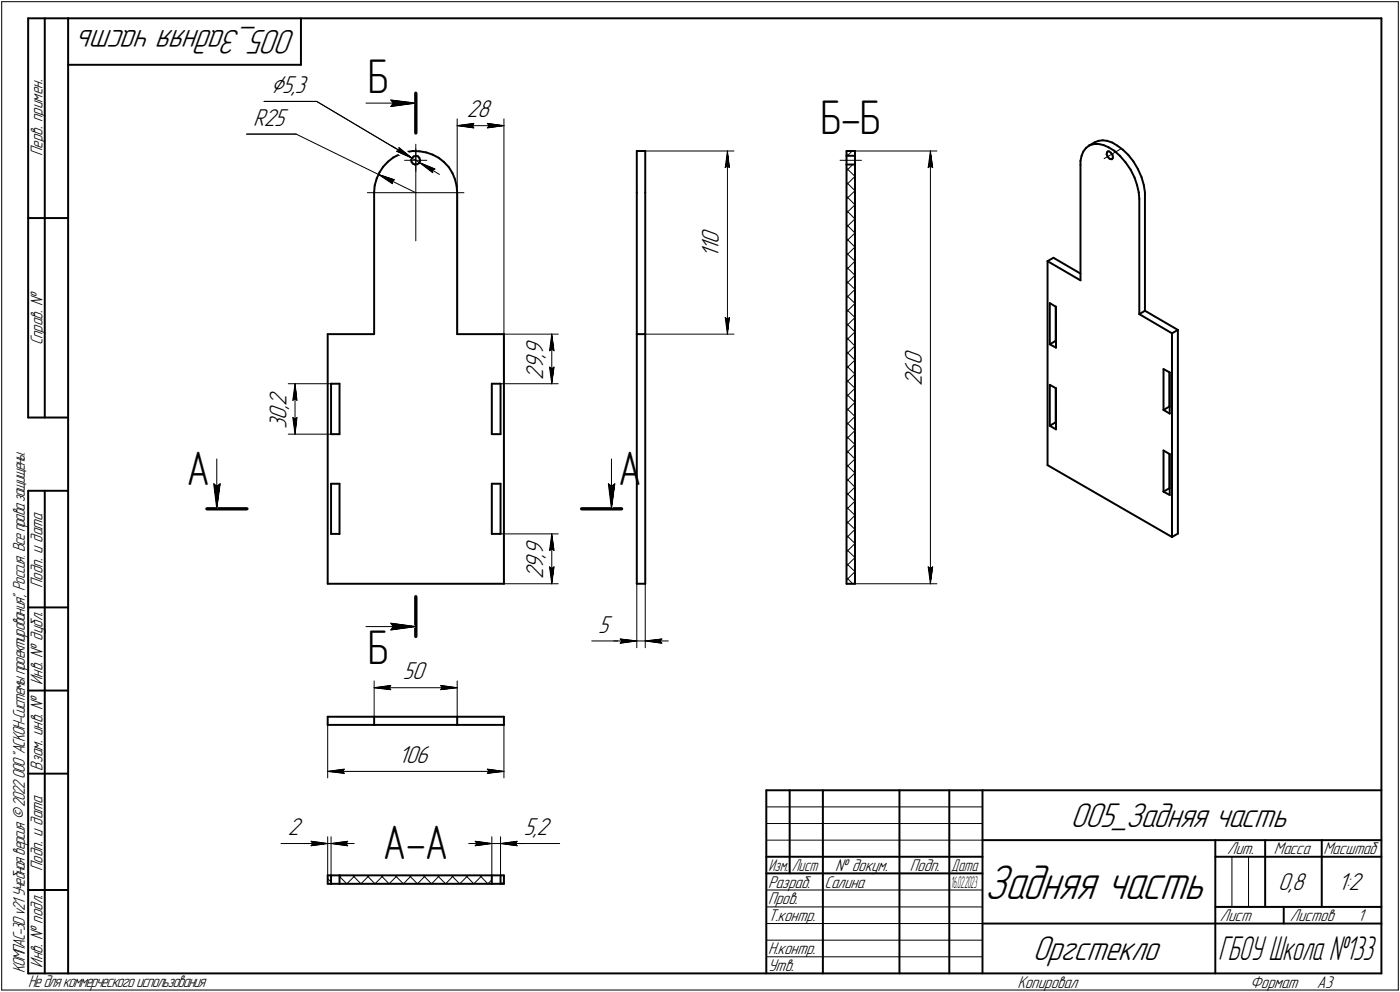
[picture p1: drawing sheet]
<svg xmlns="http://www.w3.org/2000/svg" width="421mm" height="298mm" viewBox="0 0 421 298" stroke-linecap="round" stroke-linejoin="round" font-family="sans-serif">
<defs><g id="words">
<text font-size="15.5" x="296.1" y="270.1">Задняя часть</text>
<g font-size="14.6">
<text x="110.6" y="27.9">Б</text>
<text x="246.7" y="40.3">Б-Б</text>
<text x="56.1" y="145.7">А</text>
<text x="185.9" y="145.7">А</text>
<text x="110.6" y="199.5">Б</text>
<text x="115.1" y="258">А-А</text>
</g>
<g font-size="10.9">
<text x="89.1" y="9" transform="rotate(-180 89.1 9)">005_Задняя часть</text>
<text x="321.9" y="248.5">005_Задняя часть</text>
<text x="310.6" y="288.5">Оргстекло</text>
</g>
<text font-size="10.7" x="366.3" y="288.5">ГБОУ Школа №133</text>
<text font-size="8.5" x="81.4" y="27.9">Ç5,3</text>
<g font-size="7.8">
<text x="140.4" y="35.2">28</text>
<text x="76.1" y="37.7">R25</text>
<text x="216.2" y="77.5" transform="rotate(-90 216.2 77.5)">1</text>
<text x="216.2" y="75.4" transform="rotate(-90 216.2 75.4)">1</text>
<text x="216.2" y="73.3" transform="rotate(-90 216.2 73.3)">0</text>
<text x="163.4" y="107.7" transform="rotate(-90 163.4 107.7)">,</text>
<text x="163.4" y="106.7" transform="rotate(-90 163.4 106.7)">9</text>
<text x="163.4" y="110.9" transform="rotate(-90 163.4 110.9)">9</text>
<text x="277.3" y="112.9" transform="rotate(-90 277.3 112.9)">6</text>
<text x="277.3" y="109.7" transform="rotate(-90 277.3 109.7)">0</text>
<text x="163.4" y="114.1" transform="rotate(-90 163.4 114.1)">2</text>
<text x="277.3" y="116.1" transform="rotate(-90 277.3 116.1)">2</text>
<text x="86.2" y="122.9" transform="rotate(-90 86.2 122.9)">,</text>
<text x="86.2" y="121.9" transform="rotate(-90 86.2 121.9)">2</text>
<text x="86.2" y="128.9" transform="rotate(-90 86.2 128.9)">3</text>
<text x="86.2" y="126.1" transform="rotate(-90 86.2 126.1)">0</text>
<text x="163.4" y="167.8" transform="rotate(-90 163.4 167.8)">,</text>
<text x="163.4" y="166.7" transform="rotate(-90 163.4 166.7)">9</text>
<text x="163.4" y="170.9" transform="rotate(-90 163.4 170.9)">9</text>
<text x="163.4" y="174.1" transform="rotate(-90 163.4 174.1)">2</text>
<text x="179.9" y="190.1">5</text>
<text x="121.1" y="204.1">50</text>
<text x="119.9" y="229.2">106</text>
<text x="86.5" y="251">2</text>
<text x="157.5" y="251">5,2</text>
<text x="384.4" y="267.5">0,8</text>
<text x="402.4" y="267.5">1:2</text>
</g>
<g font-size="5.4">
<text x="12.8" y="46.9" transform="rotate(-90 12.8 46.9)">Перв. примен.</text>
<text x="12.8" y="103.8" transform="rotate(-90 12.8 103.8)">Справ. №</text>
<text x="12.8" y="176.7" transform="rotate(-90 12.8 176.7)">Подп. и дата</text>
<text x="12.8" y="205.8" transform="rotate(-90 12.8 205.8)">Инв. № дубл.</text>
<text x="12.8" y="231.6" transform="rotate(-90 12.8 231.6)">Взам. инв. №</text>
<text x="369.1" y="256.8">Лит.</text>
<text x="383.1" y="256.8">Масса</text>
<text x="398" y="256.8">Масштаб</text>
<text x="12.8" y="261.7" transform="rotate(-90 12.8 261.7)">Подп. и дата</text>
<text x="251.2" y="261.8">№ докум.</text>
<text x="273.6" y="261.8">Подп.</text>
<text x="231" y="266.8">Разраб.</text>
<text x="248" y="266.8">Салина</text>
<text x="231" y="271.8">Пров.</text>
<text x="231" y="276.8">Т.контр.</text>
<text x="366.9" y="276.8">Лист</text>
<text x="387.9" y="276.8">Листов</text>
<text x="408.4" y="276.8">1</text>
<text x="231" y="286.8">Н.контр.</text>
<text x="7.5" y="292.5" transform="rotate(-90 7.5 292.5)">КОМПАС-3Dv21 Учебнаяверсия©2022ООО&quot;АСКОН-Системыпроектирования&quot;, Россия. Всеправазащищены.</text>
<text x="12.8" y="290.8" transform="rotate(-90 12.8 290.8)">Инв. № подл.</text>
<text x="231" y="291.8">Утв.</text>
<text x="8.5" y="296.7">Недлякоммерческогоиспользования</text>
<text x="306" y="296.8">Копировал</text>
<text x="376" y="296.8">Формат</text>
<text x="396" y="296.8">A3</text>
</g>
<g font-size="5.3">
<text x="231.1" y="261.8">Изм.</text>
<text x="238.1" y="261.8">Лист</text>
<text x="286.1" y="261.8">Дата</text>
</g>
<g font-size="5.1">
<text x="286" y="266.8">1</text>
<text x="286.7" y="266.8">6.02.2023</text>
</g>
</g></defs>
<g fill="none" stroke="#000" stroke-width=".59">
<path d="M8.5 5.5v120zM8.5 5.5h12zM13.5 5.5v120zM20.5 5.5v287zM20.5 5.5h395zM20.5 19.5h70zM90.5 5.5v14zM415.5 5.5v287zM112.5 57.9v42.5zM112.5 57.7v.2zM112.7 55.7l-.2 2zM113.3 53.7l-.6 2z"/>
<path d="M114.1 51.8l-.8 1.9zM115.2 50.1l-1.1 1.7zM116.7 48.6l1.6-1.3zM116.7 48.6l-1.5 1.5zM118.3 47.3l1.8-.9zM120.1 46.4l2-.7zM122.1 45.7l2-.3zM123.7 48l.1 .7zM123.8 48.7l.4 .5zM124 47.4l.5-.4zM124 47.4l-.3 .6zM124.1 45.4l2.1 .1z"/>
<path d="M124.2 49.2l.6 .2zM124.5 47l.6-.2zM124.8 49.4h.7zM125.1 46.8l.6 .2zM125.5 49.4l.6-.4zM125.7 47l.5 .5zM126.2 47.5l.1 .7zM126.2 45.5l2 .3zM126.3 48.4l-.2 .6zM126.3 48.2v.2zM128.2 45.8l1.9 .7zM130.1 46.5l1.8 .9z"/>
<path d="M131.9 47.4l1.6 1.3zM133.5 48.7l1.5 1.5zM135 50.2l1.1 1.8zM136.1 52l.7 1.8zM136.8 53.8l.5 2.1zM137.3 55.9l.2 2zM137.5 57.9v42.5zM191.5 57.9v42.5zM191.5 45.4v12.5zM191.5 45.4h2.6zM194.1 57.9v42.5zM194.1 45.4v12.5z"/>
<path d="M254.6 45.4h2.5zM254.6 45.4v1.4zM254.6 46.8h2.5zM254.6 49.4v126zM254.6 49.4h2.5zM254.6 46.8v2.6zM257.1 45.4v1.4zM257.1 49.4v126zM257.1 46.8v2.6zM325 49.5v34.7zM325 48.3v1.2zM325.3 46.8l-.3 1.5z"/>
<path d="M325.8 45.6l-.5 1.2zM326.6 44.5l.9-.7zM326.6 44.5l-.8 1.1zM327.5 43.8l.4-.2zM327.5 43.8l1.8-1zM327.9 43.6l1.2-.3zM329.1 43.3h1.3zM329.3 42.8l1.1-.5zM330.4 43.3l1.5 .3zM330.4 42.3l1.2-.1zM331.6 42.2l1.4 .1zM331.9 43.6l1.5 .7z"/>
<path d="M332.8 46.4l.4 .8zM332.9 45.9l-.1 .5zM333 42.3l1.5 .5zM333.1 45.6l.4-.1zM333.1 45.6l-.2 .3zM333.2 47.2l.6 .6zM333.4 44.3l1.7 1zM333.5 45.5l.6 .4zM333.8 47.8h.5zM334.1 45.9l.5 .7zM334.3 47.8h.1zM334.5 42.8l1.5 1z"/>
<path d="M334.6 46.6l.1 .6zM334.7 47.5l-.3 .3zM334.7 47.2v.3zM335.1 45.3l1.7 1.5zM336 43.8l1.7 1.2zM336.8 46.8l1.7 2zM337.7 45l1.6 1.6zM338.5 48.8l1.5 2.2zM339.3 46.6l1.6 1.9zM340 51l1.2 2.3zM340.9 48.5l1.3 2.3zM341.2 53.3l.8 2.3z"/>
<path d="M342 55.6l.5 2.2zM342.2 50.8l1.1 2.5zM342.5 57.8l.1 2zM342.6 59.8v34.6zM343.3 53.3l.7 2.3zM344 55.6l.3 2.2zM344.3 58.7v34.7zM344.3 57.8v.9zM8.5 65.5h12zM315 78.5v61.3zM315 78.5l10 5.7zM315 78.5l1.8-1z"/>
<path d="M316.8 77.5l8.2 4.7zM315.7 91.1v12.4zM315.7 91.1l1.9 1.1zM317.5 92.1v10.3zM317.6 92.2v12.3zM342.6 94.4l9.9 5.8zM342.6 94.4l1.7-1zM344.3 93.4l9.9 5.7zM354.2 99.1v61.3zM98.6 100.4v75zM98.6 100.4h13.9zM99.6 115.3v15.2z"/>
<path d="M99.6 115.3h2.5zM102.1 115.3v15.2zM137.5 100.4h14.1zM147.9 115.3h2.6zM147.9 115.3v15.2zM150.5 115.3v15.2zM151.6 100.4v75zM191.5 100.4v75zM191.5 100.4h2.6zM194.1 100.4v75zM315.7 103.5l1.8-1.1zM315.7 115.7l1.9 1z"/>
<path d="M315.7 115.7v12.2zM315.7 103.5l1.9 1zM317.6 102.4h.1M317.5 116.7v10.2zM317.6 116.7v12.3zM349.9 110.9l1.9 1zM349.9 110.9v12.3zM351.7 111.9v10.3zM351.8 111.9v12.4zM352.5 100.2l1.7-1.1zM352.5 100.2v61.2zM8.5 125.5h12z"/>
<path d="M99.6 130.5h2.5zM147.9 130.5h2.6zM315 139.8l37.5 21.6zM315.7 127.9l1.8-1zM315.7 127.9l1.9 1.1zM317.6 127h.1M349.9 123.2l1.8-1zM349.9 123.2l1.9 1.1zM349.9 135.4v12.3zM349.9 135.4l1.9 1.1zM351.8 122.3h.1M351.7 136.4v10.3z"/>
<path d="M351.8 136.5v12.3zM8.5 147.5v145zM8.5 147.5h12zM13.5 147.5v145zM99.6 145.4h2.5zM99.6 145.4v15zM102.1 145.4v15zM147.9 145.4v15zM147.9 145.4h2.6zM150.5 145.4v15zM349.9 147.7l1.9 1.1zM349.9 147.7l1.8-1z"/>
<path d="M351.8 146.7h.1M98.6 175.4h53zM99.6 160.4h2.5zM147.9 160.4h2.6zM191.5 175.4h2.6zM254.6 175.4h2.5zM352.5 161.4l1.7-1zM8.5 182.5h12zM8.5 207.5h12zM98.6 215.4h13.9zM98.6 217.8h13.9zM98.6 215.4v2.4z"/>
<path d="M112.5 217.8h25zM112.5 215.4v2.4zM112.5 215.4h25zM137.5 215.4h14.1zM137.5 217.8h14.1zM137.5 215.4v2.4zM151.6 215.4v2.4zM8.5 232.5h12zM230.5 237.5h185zM230.5 237.5v55zM237.5 237.5v25zM247.5 237.5v55z"/>
<path d="M270.5 237.5v55zM285.5 237.5v55zM295.5 237.5v55zM230.5 257.5h65zM295.5 252.5h120zM365.5 252.5v40zM365.5 257.5h15zM380.5 252.5v20zM380.5 257.5h35zM397.5 252.5v20zM8.5 267.5h12zM98.6 263.1h1z"/>
<path d="M98.6 263.1v2.5zM98.6 265.6h1zM99.6 263.1v2.5zM99.6 263.1h2.5zM99.6 265.6h2.5zM102.1 263.1h45.8zM102.1 265.6h45.8zM102.1 263.1v2.5zM147.9 263.1v2.5zM147.9 265.6h2.6zM147.9 263.1h2.6zM150.5 263.1h1.1z"/>
<path d="M150.5 263.1v2.5zM150.5 265.6h1.1zM151.6 263.1v2.5zM230.5 262.5h65zM295.5 277.5h70zM365.5 277.5h50zM365.5 272.5h50zM386.1 272.5v5zM8.5 292.5h12zM20.5 292.5h395z"/>
</g>
<g fill="none" stroke="#000" stroke-width=".3">
<path d="M.5 .5v297zM.5 .5h420zM420.5 .5v297zM79.4 30.5h15.8zM95.2 30.5l28.7 17zM110.1 31h15zM117.5 32l7.6-1zM117.5 30.1l.8 .9zM117.5 30.1l7.6 .9zM118.3 31l-.8 1zM137.5 35.7v64.7zM137.5 37.8l5-.7z"/>
<path d="M137.5 37.8l5 .6zM137.5 37.8h14.1zM142.1 37.8l.4 .6zM142.5 37.1l-.4 .7zM146.6 38.4l5-.6zM146.6 37.1l.5 .7zM146.6 37.1l5 .7zM147.1 37.8l-.5 .6zM151.6 35.7v64.7zM74.2 40.3h14.9zM89.1 40.3l24.7 12.1zM110.5 57.9h14.6z"/>
<path d="M113.8 52.4l4.8 1.6zM113.8 52.4l4.2 2.8zM113.8 52.4l11.3 5.5zM117.9 43.9l6 3.6zM117.9 54.4l.7-.4zM117.9 54.4l.1 .8zM119.3 45.5l.8-.4zM119.3 45.5l4.6 2zM120 44.4l3.9 3.1zM120 44.4l.1 .7zM121.7 48.2h3.4zM123.9 47.5l2.3 1.4z"/>
<path d="M125.1 48.2h3.3zM125.1 48.2v3.3zM125.1 44.8v3.4zM125.1 57.9v14.5zM125.1 43.3v14.6zM125.1 57.9h14.4zM126.2 48.9l3.9 3zM126.2 48.9l4.6 1.9zM126.2 48.9l6 3.5zM130 51.1l.1 .8zM130 51.1l.8-.3zM194.1 45.4h26.6z"/>
<path d="M218.1 50.4l.7-.5zM218.8 45.4l.6 5zM218.8 49.9l.6 .5zM218.8 45.4l-.7 5zM218.8 45.4v55zM252.6 48.2h6.5zM254.6 59.8l2.5-2.5zM254.6 55.5l2.5-2.5zM254.6 51.3l1.9-1.9zM254.6 46.3l.5 .5zM254.6 50.5l2.5 2.5zM254.6 54.8l2.5 2.5z"/>
<path d="M254.6 59l2.5 2.6zM254.6 45.4h27.2zM254.8 46.8l1.5-1.4zM279.1 50.4l.7-.5zM279.8 45.4l.7 5zM279.8 49.9l.7 .5zM279.8 45.4l-.7 5zM279.8 45.4v130zM332.1 47.7l5.2-3.1zM254.6 76.7l2.5-2.4zM254.6 72.5l2.5-2.5zM254.6 68.2l2.5-2.4z"/>
<path d="M254.6 64l2.5-2.4zM254.6 63.2l2.5 2.6zM254.6 67.5l2.5 2.5zM254.6 71.7l2.5 2.6zM254.6 76l2.5 2.5zM218.1 95.4l.7 5zM218.1 95.4l.7 .5zM218.8 95.9l.6-.5zM219.4 95.4l-.6 5zM254.6 98l2.5-2.6zM254.6 93.7l2.5-2.5zM254.6 89.5l2.5-2.5z"/>
<path d="M254.6 85.3l2.5-2.6zM254.6 81l2.5-2.5zM254.6 80.3l2.5 2.4zM254.6 84.5l2.5 2.5zM254.6 88.7l2.5 2.5zM254.6 93l2.5 2.4zM254.6 97.2l2.5 2.5zM86.7 115.3h12.9zM88.7 115.3l.6 5zM88.7 119.8l.6 .5zM88.7 115.3l-.6 5zM88.7 115.3v15.2z"/>
<path d="M150.5 115.3h17.4zM151.6 100.4h16.3zM165.3 105.4l.6-.5zM165.3 110.3l.6 5zM165.3 110.3l.6 .5zM165.9 100.4l.7 5zM165.9 104.9l.7 .5zM165.9 100.4l-.6 5zM165.9 110.8l.7-.5zM165.9 100.4v14.9zM166.6 110.3l-.7 5zM194.1 100.4h26.6z"/>
<path d="M254.6 119.2l2.5-2.5zM254.6 114.9l2.5-2.5zM254.6 110.7l2.5-2.5zM254.6 106.4l2.5-2.4zM254.6 102.2l2.5-2.5zM254.6 101.4l2.5 2.6zM254.6 105.7l2.5 2.5zM254.6 109.9l2.5 2.5zM254.6 114.2l2.5 2.5zM254.6 118.4l2.5 2.5zM65.2 137.9v15zM86.7 130.5h12.9z"/>
<path d="M88.1 120.3l.6-.5zM88.1 125.5l.6 5zM88.1 125.5l.6 .4zM88.7 125.9l.6-.4zM89.3 125.5l-.6 5zM183.9 137.9v15zM254.6 136.1l2.5-2.5zM254.6 131.9l2.5-2.5zM254.6 127.7l2.5-2.6zM254.6 123.4l2.5-2.5zM254.6 122.7l2.5 2.4zM254.6 126.9l2.5 2.5z"/>
<path d="M254.6 131.1l2.5 2.5zM254.6 135.4l2.5 2.5zM254.6 139.6l2.5 2.6zM64.3 145.4l.9 7.5zM64.3 145.4l.9 .7zM65.2 146.1l1-.7zM66.2 145.4l-1 7.5zM183 145.4l.9 7.5zM183 145.4l.9 .7zM183.9 146.1l1-.7zM184.9 145.4l-1 7.5zM254.6 157.4l2.5-2.5z"/>
<path d="M254.6 153.1l2.5-2.5zM254.6 148.8l2.5-2.4zM254.6 144.6l2.5-2.4zM254.6 140.4l2.5-2.5zM254.6 143.8l2.5 2.6zM254.6 148.1l2.5 2.5zM254.6 152.4l2.5 2.5zM254.6 156.6l2.5 2.5zM150.5 160.4h17.4zM151.6 175.4h16.3zM165.3 165.4l.6-.5zM165.3 170.3l.6 5.1z"/>
<path d="M165.3 170.3l.6 .6zM165.9 160.4l.7 5zM165.9 164.9l.7 .5zM165.9 160.4l-.6 5zM165.9 170.9l.7-.6zM165.9 160.4v15zM166.6 170.3l-.7 5.1zM191.5 175.4v19.2zM194.1 175.4v19.2zM254.6 174.3l2.5-2.5zM254.6 170.1l2.5-2.5zM254.6 165.9l2.5-2.6z"/>
<path d="M254.6 161.6l2.5-2.5zM254.6 160.9l2.5 2.4zM254.6 165.1l2.5 2.5zM254.6 169.3l2.5 2.5zM254.6 173.6l1.9 1.8zM254.6 175.4h27.2zM279.1 170.3l.7 5.1zM279.1 170.3l.7 .6zM279.8 170.9l.7-.6zM280.5 170.3l-.7 5.1zM110.1 188.3h15zM117.5 189.3l7.6-1z"/>
<path d="M117.5 187.3l.8 1zM117.5 187.3l7.6 1zM118.3 188.3l-.8 1zM178 192.6h8.5zM184.6 192.6h6.9zM186.5 192.6h5zM186.5 192l5 .6zM186.5 192l.5 .6zM186.5 193.3l5-.7zM187 192.6l-.5 .7zM191.5 192.6h2.6zM194.1 192.6l5 .7z"/>
<path d="M194.1 192.6l5-.6zM194.1 192.6h6.9zM198.5 192.6l.6 .7zM199.1 192l-.6 .6zM98.6 217.8v16zM112.5 204.6v10.8zM112.5 206.7l5-.7zM112.5 206.7l5 .6zM112.5 206.7h25zM117 206.7l.5 .6zM117.5 206l-.5 .7zM132.5 207.3l5-.6z"/>
<path d="M132.5 206l.5 .7zM132.5 206l5 .7zM133 206.7l-.5 .6zM137.5 204.6v10.8zM151.6 217.8v16zM98.6 231.8l4.9-.7zM98.6 231.8l4.9 .6zM98.6 231.8h53zM103 231.8l.5 .6zM103.5 231.1l-.5 .7zM146.6 232.4l5-.6zM146.6 231.1l.5 .7z"/>
<path d="M146.6 231.1l5 .7zM147.1 231.8l-.5 .6zM84.5 253.5h9.1zM91.5 253.5h7.1zM93.6 253.5h5zM93.6 252.8l5 .7zM93.6 252.8l.5 .7zM93.6 254.2l5-.7zM94.1 253.5l-.5 .7zM98.6 251.5v11.6zM98.6 253.5h1zM99.6 251.5v11.6z"/>
<path d="M99.6 253.5l5 .7zM99.6 253.5l5-.7zM99.6 253.5h6.9zM104.1 253.5l.5 .7zM104.6 252.8l-.5 .7zM141 253.5h6.9zM142.9 252.8l5 .7zM142.9 252.8l.5 .7zM142.9 254.2l5-.7zM143.4 253.5l-.5 .7zM147.9 251.5v11.6zM147.9 253.5h2.6z"/>
<path d="M150.5 251.5v11.6zM150.5 253.5h5zM150.5 253.5l5 .7zM150.5 253.5l5-.7zM150.5 253.5h7.1zM155 253.5l.5 .7zM155.5 253.5h12.8zM155.5 252.8l-.5 .7zM230.5 247.5h65zM230.5 252.5h65zM230.5 242.5h65zM370.5 257.5v15z"/>
<path d="M375.5 257.5v15zM98.6 264.1l1 .9zM102.1 263.4l2.2 2.2zM102.6 263.1l-.5 .5zM104.3 265.6l2.5-2.5zM106.1 263.1l2.4 2.5zM108.5 265.6l2.6-2.5zM110.3 263.1l2.5 2.5zM112.8 265.6l2.5-2.5zM114.6 263.1l2.4 2.5zM117 265.6l2.5-2.5zM118.8 263.1l2.5 2.5z"/>
<path d="M123 263.1l2.6 2.5zM123.8 263.1l-2.5 2.5zM127.3 263.1l2.5 2.5zM128 263.1l-2.4 2.5zM131.5 263.1l2.5 2.5zM132.2 263.1l-2.4 2.5zM135.7 263.1l2.6 2.5zM136.5 263.1l-2.5 2.5zM138.3 265.6l2.5-2.5zM140 263.1l2.5 2.5zM142.5 265.6l2.5-2.5zM144.3 263.1l2.4 2.5z"/>
<path d="M146.7 265.6l1.2-1.2zM150.5 265.1l.5 .5zM151.6 265l-.6 .6zM230.5 267.5h65zM230.5 272.5h65zM230.5 277.5h65zM.5 297.5h420zM230.5 282.5h65zM230.5 287.5h65z"/>
</g>
<path d="M125.1 28v12zM62.2 152.9h12.1zM174.9 152.9h12zM125.1 179.3v12z" fill="none" stroke="#000" stroke-width="1"/>
<g fill="#fff" stroke="#fff" stroke-width=".3">
<path d="M56 134.5h7.2zM56 134.6h7.2zM56 134.7h7.2zM56 134.8h7.2zM56 134.9h7.2zM56 135h7.2zM56 135h7.2zM56 135.1h7.2zM56 135.2h7.2zM56 135.3h7.2zM56 135.4h7.2zM56 135.5h7.2zM56 135.6h7.2zM56 135.6h7.2zM56 135.7h7.2zM56 135.8h7.2zM56 135.9h7.2zM56 136h7.2zM56 136.1h7.2zM56 136.1h7.2zM56 136.2h7.2zM56 136.3h7.2zM56 136.4h7.2zM56 136.5h7.2zM56 136.6h7.2zM56 136.7h7.2zM56 136.7h7.2zM56 136.8h7.2zM56 136.9h7.2zM56 137h7.2zM56 137.1h7.2zM56 137.2h7.2zM56 137.2h7.2zM56 137.3h7.2zM56 137.4h7.2zM56 137.5h7.2zM56 137.6h7.2zM56 137.7h7.2zM56 137.8h7.2zM56 137.8h7.2zM56 137.9h7.2zM56 138h7.2zM56 138.1h7.2zM56 138.2h7.2zM56 138.3h7.2zM56 138.3h7.2zM56 138.4h7.2zM56 138.5h7.2zM56 138.6h7.2zM56 138.7h7.2zM56 138.8h7.2zM56 138.9h7.2zM56 138.9h7.2zM56 139h7.2zM56 139.1h7.2zM56 139.2h7.2zM56 139.3h7.2zM56 139.4h7.2zM56 139.4h7.2zM56 139.5h7.2zM56 139.6h7.2zM56 139.7h7.2zM56 139.8h7.2zM56 139.9h7.2zM56 140h7.2zM56 140h7.2zM56 140.1h7.2zM56 140.2h7.2zM56 140.3h7.2zM56 140.4h7.2zM56 140.5h7.2zM56 140.5h7.2zM56 140.6h7.2zM56 140.7h7.2zM56 140.8h7.2zM56 140.9h7.2zM56 141h7.2zM56 141.1h7.2zM56 141.1h7.2zM56 141.2h7.2zM56 141.3h7.2zM56 141.4h7.2zM56 141.5h7.2zM56 141.6h7.2zM56 141.6h7.2zM56 141.7h7.2zM56 141.8h7.2zM56 141.9h7.2zM56 142h7.2zM56 142.1h7.2zM56 142.2h7.2zM56 142.2h7.2zM56 142.3h7.2zM56 142.4h7.2zM56 142.5h7.2zM56 142.6h7.2zM56 142.7h7.2zM56 142.7h7.2zM56 142.8h7.2zM56 142.9h7.2zM56 143h7.2zM56 143.1h7.2zM56 143.2h7.2zM56 143.3h7.2zM56 143.3h7.2zM56 143.4h7.2zM56 143.5h7.2zM56 143.6h7.2zM56 143.7h7.2zM56 143.8h7.2zM56 143.8h7.2zM56 143.9h7.2zM56 144h7.2zM56 144.1h7.2zM56 144.2h7.2zM56 144.3h7.2zM56 144.4h7.2zM56 144.4h7.2zM56 144.5h7.2zM56 144.6h7.2zM56 144.7h7.2zM56 144.8h7.2zM56 144.9h7.2zM56 144.9h7.2zM56 145h7.2zM56 145.1h7.2zM56 145.2h7.2zM56 145.3h7.2zM56 145.4h7.2zM56 145.5h7.2zM56 145.5h7.2zM56 145.6h7.2zM56 145.7h7.2zM56 145.8h7.2zM56 145.9h7.2zM56 146h7.2zM56 146h7.2zM56 146.1h7.2zM56 146.2h7.2zM56 146.3h7.2zM56 146.4h7.2zM56 146.5h7.2zM56 146.6h7.2zM56 146.6h7.2zM56 146.7h7.2zM56 146.8h7.2zM56 146.9h7.2zM56 147h7.2zM56 147.1h7.2zM56 147.2h7.2zM56 147.2h7.2zM56 147.3h7.2zM56 147.4h7.2zM56 147.5h7.2zM56 147.6h7.2zM56 147.7h7.2zM56 147.7h7.2zM56 147.8h7.2zM56 147.9h7.2zM56 148h7.2zM56 148.1h7.2zM56 148.2h7.2zM56 148.3h7.2zM56 148.3h7.2zM56 148.4h7.2zM56 148.5h7.2zM56 148.6h7.2zM56 148.7h7.2z"/>
<path d="M185.9 134.5h7.1zM185.9 134.6h7.1zM185.9 134.7h7.1zM185.9 134.8h7.1zM185.9 134.9h7.1zM185.9 135h7.1zM185.9 135h7.1zM185.9 135.1h7.1zM185.9 135.2h7.1zM185.9 135.3h7.1zM185.9 135.4h7.1zM185.9 135.5h7.1zM185.9 135.6h7.1zM185.9 135.6h7.1zM185.9 135.7h7.1zM185.9 135.8h7.1zM185.9 135.9h7.1zM185.9 136h7.1zM185.9 136.1h7.1zM185.9 136.1h7.1zM185.9 136.2h7.1zM185.9 136.3h7.1zM185.9 136.4h7.1zM185.9 136.5h7.1zM185.9 136.6h7.1zM185.9 136.7h7.1zM185.9 136.7h7.1zM185.9 136.8h7.1zM185.9 136.9h7.1zM185.9 137h7.1zM185.9 137.1h7.1zM185.9 137.2h7.1zM185.9 137.2h7.1zM185.9 137.3h7.1zM185.9 137.4h7.1zM185.9 137.5h7.1zM185.9 137.6h7.1zM185.9 137.7h7.1zM185.9 137.8h7.1zM185.9 137.8h7.1zM185.9 137.9h7.1zM185.9 138h7.1zM185.9 138.1h7.1zM185.9 138.2h7.1zM185.9 138.3h7.1zM185.9 138.3h7.1zM185.9 138.4h7.1zM185.9 138.5h7.1zM185.9 138.6h7.1zM185.9 138.7h7.1zM185.9 138.8h7.1zM185.9 138.9h7.1zM185.9 138.9h7.1zM185.9 139h7.1zM185.9 139.1h7.1zM185.9 139.2h7.1zM185.9 139.3h7.1zM185.9 139.4h7.1zM185.9 139.4h7.1zM185.9 139.5h7.1zM185.9 139.6h7.1zM185.9 139.7h7.1zM185.9 139.8h7.1zM185.9 139.9h7.1zM185.9 140h7.1zM185.9 140h7.1zM185.9 140.1h7.1zM185.9 140.2h7.1zM185.9 140.3h7.1zM185.9 140.4h7.1zM185.9 140.5h7.1zM185.9 140.5h7.1zM185.9 140.6h7.1zM185.9 140.7h7.1zM185.9 140.8h7.1zM185.9 140.9h7.1zM185.9 141h7.1zM185.9 141.1h7.1zM185.9 141.1h7.1zM185.9 141.2h7.1zM185.9 141.3h7.1zM185.9 141.4h7.1zM185.9 141.5h7.1zM185.9 141.6h7.1zM185.9 141.6h7.1zM185.9 141.7h7.1zM185.9 141.8h7.1zM185.9 141.9h7.1zM185.9 142h7.1zM185.9 142.1h7.1zM185.9 142.2h7.1zM185.9 142.2h7.1zM185.9 142.3h7.1zM185.9 142.4h7.1zM185.9 142.5h7.1zM185.9 142.6h7.1zM185.9 142.7h7.1zM185.9 142.7h7.1zM185.9 142.8h7.1zM185.9 142.9h7.1zM185.9 143h7.1zM185.9 143.1h7.1zM185.9 143.2h7.1zM185.9 143.3h7.1zM185.9 143.3h7.1zM185.9 143.4h7.1zM185.9 143.5h7.1zM185.9 143.6h7.1zM185.9 143.7h7.1zM185.9 143.8h7.1zM185.9 143.8h7.1zM185.9 143.9h7.1zM185.9 144h7.1zM185.9 144.1h7.1zM185.9 144.2h7.1zM185.9 144.3h7.1zM185.9 144.4h7.1zM185.9 144.4h7.1zM185.9 144.5h7.1zM185.9 144.6h7.1zM185.9 144.7h7.1zM185.9 144.8h7.1zM185.9 144.9h7.1zM185.9 144.9h7.1zM185.9 145h7.1zM185.9 145.1h7.1zM185.9 145.2h7.1zM185.9 145.3h7.1zM185.9 145.4h7.1zM185.9 145.5h7.1zM185.9 145.5h7.1zM185.9 145.6h7.1zM185.9 145.7h7.1zM185.9 145.8h7.1zM185.9 145.9h7.1zM185.9 146h7.1zM185.9 146h7.1zM185.9 146.1h7.1zM185.9 146.2h7.1zM185.9 146.3h7.1zM185.9 146.4h7.1zM185.9 146.5h7.1zM185.9 146.6h7.1zM185.9 146.6h7.1zM185.9 146.7h7.1zM185.9 146.8h7.1zM185.9 146.9h7.1zM185.9 147h7.1zM185.9 147.1h7.1zM185.9 147.2h7.1zM185.9 147.2h7.1zM185.9 147.3h7.1zM185.9 147.4h7.1zM185.9 147.5h7.1zM185.9 147.6h7.1zM185.9 147.7h7.1zM185.9 147.7h7.1zM185.9 147.8h7.1zM185.9 147.9h7.1zM185.9 148h7.1zM185.9 148.1h7.1zM185.9 148.2h7.1zM185.9 148.3h7.1zM185.9 148.3h7.1zM185.9 148.4h7.1zM185.9 148.5h7.1zM185.9 148.6h7.1zM185.9 148.7h7.1z"/>
<path d="M63.7 144.9h3.1zM63.8 144.9h3zM63.8 145h3zM63.8 145.1h3zM63.8 145.2h3zM63.8 145.3h3zM63.8 145.4h3zM63.8 145.5h3zM63.8 145.5h2.9zM63.8 145.6h2.9zM63.8 145.7h2.9zM63.8 145.8h2.9zM63.8 145.9h2.9zM63.8 146h2.9zM63.8 146h2.9zM63.8 146.1h2.8zM63.8 146.2h2.8zM63.9 146.3h2.7zM63.9 146.4h2.7zM63.9 146.5h2.7zM63.9 146.6h2.7zM63.9 146.6h2.7zM63.9 146.7h2.7zM63.9 146.8h2.6zM63.9 146.9h2.6zM64 147h2.5zM64 147.1h2.5zM64 147.2h2.5zM64 147.2h2.5zM64 147.3h2.5zM64 147.4h2.5zM64 147.5h2.5zM64 147.6h2.5zM64.1 147.7h2.4zM64.1 147.7h2.4zM64.1 147.8h2.4zM64.1 147.9h2.4zM64.1 148h2.3zM64.1 148.1h2.3zM64.1 148.2h2.3zM64.1 148.3h2.3zM64.1 148.3h2.3zM64.2 148.4h2.2zM64.2 148.5h2.2zM64.2 148.6h2.2zM64.2 148.7h2.1zM64.2 148.8h2.1zM64.2 148.8h2.1zM64.2 148.9h2.1zM64.2 149h2.1zM64.3 149.1h2zM64.3 149.2h2zM64.3 149.3h1.9zM64.3 149.4h1.9zM64.3 149.4h1.9zM64.3 149.5h1.9zM64.3 149.6h1.9zM64.3 149.7h1.9zM64.3 149.8h1.9zM64.3 149.9h1.9zM64.3 149.9h1.8zM64.3 150h1.8zM64.3 150.1h1.8zM64.3 150.2h1.8zM64.3 150.3h1.8zM64.3 150.4h1.8zM64.4 150.5h1.7zM64.4 150.5h1.6zM64.4 150.6h1.6zM64.4 150.7h1.6zM64.4 150.8h1.6zM64.4 150.9h1.6zM64.4 151h1.6zM64.4 151h1.6zM64.4 151.1h1.6zM64.5 151.2h1.5zM64.5 151.3h1.5zM64.6 151.4h1.3zM64.6 151.5h1.3zM64.7 151.6h1.1zM64.7 151.6h1.1zM64.7 151.7h1zM64.8 151.8h.9zM64.8 151.9h.9zM64.9 152h.7zM64.9 152.1h.7zM64.9 152.1h.6zM64.9 152.2h.6zM64.9 152.3h.5zM65 152.4h.4zM65 152.5h.4zM65.1 152.6h.3zM65.1 152.7h.3z"/>
<path d="M182.4 144.9h3.1zM182.5 144.9h3zM182.5 145h3zM182.5 145.1h3zM182.5 145.2h3zM182.5 145.3h3zM182.5 145.4h3zM182.5 145.5h3zM182.5 145.5h2.9zM182.5 145.6h2.9zM182.5 145.7h2.9zM182.5 145.8h2.9zM182.5 145.9h2.9zM182.5 146h2.9zM182.5 146h2.9zM182.6 146.1h2.7zM182.6 146.2h2.7zM182.6 146.3h2.7zM182.6 146.4h2.7zM182.6 146.5h2.7zM182.6 146.6h2.7zM182.6 146.6h2.7zM182.6 146.7h2.7zM182.7 146.8h2.6zM182.7 146.9h2.6zM182.7 147h2.6zM182.7 147.1h2.6zM182.7 147.2h2.6zM182.7 147.2h2.6zM182.7 147.3h2.6zM182.8 147.4h2.4zM182.8 147.5h2.4zM182.8 147.6h2.4zM182.8 147.7h2.4zM182.8 147.7h2.4zM182.8 147.8h2.4zM182.8 147.9h2.4zM182.8 148h2.3zM182.9 148.1h2.2zM182.9 148.2h2.2zM182.9 148.3h2.2zM182.9 148.3h2.2zM182.9 148.4h2.2zM182.9 148.5h2.2zM182.9 148.6h2.2zM183 148.7h2zM183 148.8h2zM183 148.8h2zM183 148.9h2zM183 149h2zM183 149.1h2zM183 149.2h2zM183 149.3h1.9zM183 149.4h1.9zM183 149.4h1.9zM183 149.5h1.9zM183 149.6h1.9zM183 149.7h1.9zM183 149.8h1.9zM183 149.9h1.9zM183.1 149.9h1.7zM183.1 150h1.7zM183.1 150.1h1.7zM183.1 150.2h1.7zM183.1 150.3h1.7zM183.1 150.4h1.7zM183.1 150.5h1.7zM183.2 150.5h1.5zM183.2 150.6h1.5zM183.2 150.7h1.5zM183.2 150.8h1.5zM183.2 150.9h1.5zM183.2 151h1.5zM183.2 151h1.5zM183.2 151.1h1.5zM183.3 151.2h1.4zM183.3 151.3h1.4zM183.4 151.4h1.2zM183.4 151.5h1.2zM183.4 151.6h1.1zM183.5 151.6h1zM183.5 151.7h.9zM183.6 151.8h.8zM183.6 151.9h.8zM183.6 152h.7zM183.6 152.1h.7zM183.6 152.1h.6zM183.6 152.2h.6zM183.7 152.3h.4zM183.7 152.4h.4zM183.8 152.5h.3zM183.8 152.6h.3zM183.8 152.7h.3z"/>
<path d="M110.6 16.8h6.3zM110.6 16.8h6.3zM110.6 16.9h6.3zM110.6 17h6.3zM110.6 17.1h6.3zM110.6 17.2h6.3zM110.6 17.3h6.3zM110.6 17.4h6.3zM110.6 17.4h6.3zM110.6 17.5h6.3zM110.6 17.6h6.3zM110.6 17.7h6.3zM110.6 17.8h6.3zM110.6 17.9h6.3zM110.6 17.9h6.3zM110.6 18h6.3zM110.6 18.1h6.3zM110.6 18.2h6.3zM110.6 18.3h6.3zM110.6 18.4h6.3zM110.6 18.5h6.3zM110.6 18.5h6.3zM110.6 18.6h6.3zM110.6 18.7h6.3zM110.6 18.8h6.3zM110.6 18.9h6.3zM110.6 19h6.3zM110.6 19h6.3zM110.6 19.1h6.3zM110.6 19.2h6.3zM110.6 19.3h6.3zM110.6 19.4h6.3zM110.6 19.5h6.3zM110.6 19.6h6.3zM110.6 19.6h6.3zM110.6 19.7h6.3zM110.6 19.8h6.3zM110.6 19.9h6.3zM110.6 20h6.3zM110.6 20.1h6.3zM110.6 20.2h6.3zM110.6 20.2h6.3zM110.6 20.3h6.3zM110.6 20.4h6.3zM110.6 20.5h6.3zM110.6 20.6h6.3zM110.6 20.7h6.3zM110.6 20.7h6.3zM110.6 20.8h6.3zM110.6 20.9h6.3zM110.6 21h6.3zM110.6 21.1h6.3zM110.6 21.2h6.3zM110.6 21.3h6.3zM110.6 21.3h6.3zM110.6 21.4h6.3zM110.6 21.5h6.3zM110.6 21.6h6.3zM110.6 21.7h6.3zM110.6 21.8h6.3zM110.6 21.8h6.3zM110.6 21.9h6.3zM110.6 22h6.3zM110.6 22.1h6.3zM110.6 22.2h6.3zM110.6 22.3h6.3zM110.6 22.4h6.3zM110.6 22.4h6.3zM110.6 22.5h6.3zM110.6 22.6h6.3zM110.6 22.7h6.3zM110.6 22.8h6.3zM110.6 22.9h6.3zM110.6 22.9h6.3zM110.6 23h6.3zM110.6 23.1h6.3zM110.6 23.2h6.3zM110.6 23.3h6.3zM110.6 23.4h6.3zM110.6 23.5h6.3zM110.6 23.5h6.3zM110.6 23.6h6.3zM110.6 23.7h6.3zM110.6 23.8h6.3zM110.6 23.9h6.3zM110.6 24h6.3zM110.6 24h6.3zM110.6 24.1h6.3zM110.6 24.2h6.3zM110.6 24.3h6.3zM110.6 24.4h6.3zM110.6 24.5h6.3zM110.6 24.6h6.3zM110.6 24.6h6.3zM110.6 24.7h6.3zM110.6 24.8h6.3zM110.6 24.9h6.3zM110.6 25h6.3zM110.6 25.1h6.3zM110.6 25.1h6.3zM110.6 25.2h6.3zM110.6 25.3h6.3zM110.6 25.4h6.3zM110.6 25.5h6.3zM110.6 25.6h6.3zM110.6 25.7h6.3zM110.6 25.7h6.3zM110.6 25.8h6.3zM110.6 25.9h6.3zM110.6 26h6.3zM110.6 26.1h6.3zM110.6 26.2h6.3zM110.6 26.2h6.3zM110.6 26.3h6.3zM110.6 26.4h6.3zM110.6 26.5h6.3zM110.6 26.6h6.3zM110.6 26.7h6.3zM110.6 26.8h6.3zM110.6 26.8h6.3zM110.6 26.9h6.3zM110.6 27h6.3zM110.6 27.1h6.3zM110.6 27.2h6.3zM110.6 27.3h6.3zM110.6 27.3h6.3zM110.6 27.4h6.3zM110.6 27.5h6.3zM110.6 27.6h6.3zM110.6 27.7h6.3zM110.6 27.8h6.3zM110.6 27.9h6.3zM110.6 27.9h6.3zM110.6 28h6.3zM110.6 28.1h6.3zM110.6 28.2h6.3zM110.6 28.3h6.3zM110.6 28.4h6.3zM110.6 28.4h6.3zM110.6 28.5h6.3zM110.6 28.6h6.3zM110.6 28.7h6.3zM110.6 28.8h6.3zM110.6 28.9h6.3zM110.6 29h6.3zM110.6 29h6.3zM110.6 29.1h6.3zM110.6 29.2h6.3zM110.6 29.3h6.3zM110.6 29.4h6.3zM110.6 29.5h6.3zM110.6 29.5h6.3zM110.6 29.6h6.3zM110.6 29.7h6.3zM110.6 29.8h6.3zM110.6 29.9h6.3zM110.6 30h6.3zM110.6 30.1h6.3zM110.6 30.1h6.3zM110.6 30.2h6.3zM110.6 30.3h6.3zM110.6 30.4h6.3zM110.6 30.5h6.3zM110.6 30.6h6.3zM110.6 30.6h6.3zM110.6 30.7h6.3zM110.6 30.8h6.3zM110.6 30.9h6.3z"/>
<path d="M110.6 188.3h6.3zM110.6 188.4h6.3zM110.6 188.5h6.3zM110.6 188.6h6.3zM110.6 188.6h6.3zM110.6 188.7h6.3zM110.6 188.8h6.3zM110.6 188.9h6.3zM110.6 189h6.3zM110.6 189.1h6.3zM110.6 189.1h6.3zM110.6 189.2h6.3zM110.6 189.3h6.3zM110.6 189.4h6.3zM110.6 189.5h6.3zM110.6 189.6h6.3zM110.6 189.7h6.3zM110.6 189.7h6.3zM110.6 189.8h6.3zM110.6 189.9h6.3zM110.6 190h6.3zM110.6 190.1h6.3zM110.6 190.2h6.3zM110.6 190.2h6.3zM110.6 190.3h6.3zM110.6 190.4h6.3zM110.6 190.5h6.3zM110.6 190.6h6.3zM110.6 190.7h6.3zM110.6 190.8h6.3zM110.6 190.8h6.3zM110.6 190.9h6.3zM110.6 191h6.3zM110.6 191.1h6.3zM110.6 191.2h6.3zM110.6 191.3h6.3zM110.6 191.3h6.3zM110.6 191.4h6.3zM110.6 191.5h6.3zM110.6 191.6h6.3zM110.6 191.7h6.3zM110.6 191.8h6.3zM110.6 191.9h6.3zM110.6 191.9h6.3zM110.6 192h6.3zM110.6 192.1h6.3zM110.6 192.2h6.3zM110.6 192.3h6.3zM110.6 192.4h6.3zM110.6 192.4h6.3zM110.6 192.5h6.3zM110.6 192.6h6.3zM110.6 192.7h6.3zM110.6 192.8h6.3zM110.6 192.9h6.3zM110.6 193h6.3zM110.6 193h6.3zM110.6 193.1h6.3zM110.6 193.2h6.3zM110.6 193.3h6.3zM110.6 193.4h6.3zM110.6 193.5h6.3zM110.6 193.5h6.3zM110.6 193.6h6.3zM110.6 193.7h6.3zM110.6 193.8h6.3zM110.6 193.9h6.3zM110.6 194h6.3zM110.6 194.1h6.3zM110.6 194.1h6.3zM110.6 194.2h6.3zM110.6 194.3h6.3zM110.6 194.4h6.3zM110.6 194.5h6.3zM110.6 194.6h6.3zM110.6 194.6h6.3zM110.6 194.7h6.3zM110.6 194.8h6.3zM110.6 194.9h6.3zM110.6 195h6.3zM110.6 195.1h6.3zM110.6 195.2h6.3zM110.6 195.2h6.3zM110.6 195.3h6.3zM110.6 195.4h6.3zM110.6 195.5h6.3zM110.6 195.6h6.3zM110.6 195.7h6.3zM110.6 195.7h6.3zM110.6 195.8h6.3zM110.6 195.9h6.3zM110.6 196h6.3zM110.6 196.1h6.3zM110.6 196.2h6.3zM110.6 196.3h6.3zM110.6 196.3h6.3zM110.6 196.4h6.3zM110.6 196.5h6.3zM110.6 196.6h6.3zM110.6 196.7h6.3zM110.6 196.8h6.3zM110.6 196.8h6.3zM110.6 196.9h6.3zM110.6 197h6.3zM110.6 197.1h6.3zM110.6 197.2h6.3zM110.6 197.3h6.3zM110.6 197.4h6.3zM110.6 197.4h6.3zM110.6 197.5h6.3zM110.6 197.6h6.3zM110.6 197.7h6.3zM110.6 197.8h6.3zM110.6 197.9h6.3zM110.6 198h6.3zM110.6 198h6.3zM110.6 198.1h6.3zM110.6 198.2h6.3zM110.6 198.3h6.3zM110.6 198.4h6.3zM110.6 198.5h6.3zM110.6 198.5h6.3zM110.6 198.6h6.3zM110.6 198.7h6.3zM110.6 198.8h6.3zM110.6 198.9h6.3zM110.6 199h6.3zM110.6 199.1h6.3zM110.6 199.1h6.3zM110.6 199.2h6.3zM110.6 199.3h6.3zM110.6 199.4h6.3zM110.6 199.5h6.3zM110.6 199.6h6.3zM110.6 199.6h6.3zM110.6 199.7h6.3zM110.6 199.8h6.3zM110.6 199.9h6.3zM110.6 200h6.3zM110.6 200.1h6.3zM110.6 200.2h6.3zM110.6 200.2h6.3zM110.6 200.3h6.3zM110.6 200.4h6.3zM110.6 200.5h6.3zM110.6 200.6h6.3zM110.6 200.7h6.3zM110.6 200.7h6.3zM110.6 200.8h6.3zM110.6 200.9h6.3zM110.6 201h6.3zM110.6 201.1h6.3zM110.6 201.2h6.3zM110.6 201.3h6.3zM110.6 201.3h6.3zM110.6 201.4h6.3zM110.6 201.5h6.3zM110.6 201.6h6.3zM110.6 201.7h6.3zM110.6 201.8h6.3zM110.6 201.8h6.3zM110.6 201.9h6.3zM110.6 202h6.3zM110.6 202.1h6.3zM110.6 202.2h6.3zM110.6 202.3h6.3zM110.6 202.4h6.3zM110.6 202.4h6.3zM110.6 202.5h6.3z"/>
<path d="M117 29.5h.8zM117 29.6h1.4zM117 29.7h2.1zM117 29.8h2.8zM117 29.9h3.6zM117 30h4.2zM117 30.1h4.9zM117 30.1h5.6zM117 30.2h6.3zM117 30.3h6.5zM117 30.4h6.7zM117 30.5h6.9zM117 30.6h7.1zM117 30.6h7.3zM117 30.7h7.5zM117 30.8h7.7zM117 30.9h7.9zM117 31h8.1zM117 31.1h7.9zM117 31.2h7.7zM117 31.2h7.5zM117 31.3h7.3zM117 31.4h7.1zM117 31.5h6.9zM117 31.6h6.7zM117 31.7h6.5zM117 31.7h6.3zM117 31.8h5.7zM117 31.9h5.1zM117 32h4.4zM117 32.1h3.8zM117 32.2h3.1zM117 32.3h2.5zM117 32.3h2zM117 32.4h1.3zM117 32.5h.7z"/>
<path d="M117 186.9h.8zM117 186.9h1.4zM117 187h2.1zM117 187.1h2.8zM117 187.2h3.6zM117 187.3h4.2zM117 187.4h4.9zM117 187.5h5.6zM117 187.5h6.3zM117 187.6h6.5zM117 187.7h6.7zM117 187.8h6.9zM117 187.9h7.1zM117 188h7.3zM117 188h7.5zM117 188.1h7.7zM117 188.2h7.9zM117 188.3h8.1zM117 188.4h7.9zM117 188.5h7.7zM117 188.6h7.5zM117 188.6h7.3zM117 188.7h7.1zM117 188.8h6.9zM117 188.9h6.7zM117 189h6.5zM117 189.1h6.3zM117 189.1h5.6zM117 189.2h4.9zM117 189.3h4.2zM117 189.4h3.6zM117 189.5h2.8zM117 189.6h2.1zM117 189.7h1.4zM117 189.7h.8z"/>
<path d="M126.2 48.9h.6zM126.3 49h1.2zM126.4 49.1h1.7zM126.5 49.2h1.9zM126.5 49.3h2zM126.6 49.4h2.2zM126.7 49.4h2.2zM126.7 49.5h2.4zM126.7 49.6h2.7zM126.8 49.7h2.7zM126.9 49.8h2.8zM127 49.9h3zM127.1 50h3zM127.1 50h3.2zM127.2 50.1h3.4zM127.3 50.2h3.4zM127.3 50.3h3.6zM127.3 50.4h3.8zM127.5 50.5h3.8zM127.6 50.5h3.9zM127.7 50.6h3.8zM127.8 50.7h3.6zM127.9 50.8h3.5zM128 50.9h3.3zM128.2 51h3.1zM128.3 51.1h2.9zM128.4 51.1h2.8zM128.4 51.2h2.7zM128.6 51.3h2.5zM128.7 51.4h2.4zM128.8 51.5h2.3zM128.9 51.6h2.1zM129 51.6h1.9zM129.1 51.7h1.8zM129.3 51.8h1.5zM129.4 51.9h1.4zM129.5 52h1.2zM129.5 52.1h1.2zM129.7 52.2h.9zM129.8 52.2h.8zM129.9 52.3h.7zM130 52.4h.5zM130.1 52.5h.4zM130.2 52.6h.2z"/>
<path d="M119.8 43.7h.2zM119.7 43.8h.4zM119.6 43.9h.5zM119.6 43.9h.7zM119.5 44h.9zM119.5 44.1h1zM119.5 44.2h1.1zM119.4 44.3h1.3zM119.3 44.4h1.5zM119.3 44.4h1.6zM119.2 44.5h1.9zM119.1 44.6h2.1zM119.1 44.7h2.1zM119 44.8h2.4zM119 44.9h2.5zM119 45h2.6zM119 45h2.8zM118.9 45.1h2.9zM118.9 45.2h3zM118.8 45.3h3.2zM118.8 45.4h3.4zM118.7 45.5h3.6zM118.7 45.6h3.6zM118.6 45.6h3.9zM118.5 45.7h4.1zM118.8 45.8h3.9zM119 45.9h3.8zM119.2 46h3.7zM119.4 46.1h3.5zM119.6 46.1h3.4zM119.8 46.2h3.2zM120 46.3h3.1zM120.2 46.4h3zM120.4 46.5h2.8zM120.6 46.6h2.7zM120.8 46.7h2.6zM121 46.7h2.4zM121.2 46.8h2.2zM121.4 46.9h2.1zM121.7 47h1.8zM121.8 47.1h1.8zM122 47.2h1.7zM122.5 47.2h1.2zM122.9 47.3h.9zM123.4 47.4h.5z"/>
<path d="M81.4 22.2h11.9zM81.4 22.3h11.9zM81.4 22.4h11.9zM81.4 22.4h11.9zM81.4 22.5h11.9zM81.4 22.6h11.9zM81.4 22.7h11.9zM81.4 22.8h11.9zM81.4 22.9h11.9zM81.4 22.9h11.9zM81.4 23h11.9zM81.4 23.1h11.9zM81.4 23.2h11.9zM81.4 23.3h11.9zM81.4 23.4h11.9zM81.4 23.5h11.9zM81.4 23.5h11.9zM81.4 23.6h11.9zM81.4 23.7h11.9zM81.4 23.8h11.9zM81.4 23.9h11.9zM81.4 24h11.9zM81.4 24h11.9zM81.4 24.1h11.9zM81.4 24.2h11.9zM81.4 24.3h11.9zM81.4 24.4h11.9zM81.4 24.5h11.9zM81.4 24.6h11.9zM81.4 24.6h11.9zM81.4 24.7h11.9zM81.4 24.8h11.9zM81.4 24.9h11.9zM81.4 25h11.9zM81.4 25.1h11.9zM81.4 25.1h11.9zM81.4 25.2h11.9zM81.4 25.3h11.9zM81.4 25.4h11.9zM81.4 25.5h11.9zM81.4 25.6h11.9zM81.4 25.7h11.9zM81.4 25.7h11.9zM81.4 25.8h11.9zM81.4 25.9h11.9zM81.4 26h11.9zM81.4 26.1h11.9zM81.4 26.2h11.9zM81.4 26.2h11.9zM81.4 26.3h11.9zM81.4 26.4h11.9zM81.4 26.5h11.9zM81.4 26.6h11.9zM81.4 26.7h11.9zM81.4 26.8h11.9zM81.4 26.8h11.9zM81.4 26.9h11.9zM81.4 27h11.9zM81.4 27.1h11.9zM81.4 27.2h11.9zM81.4 27.3h11.9zM81.4 27.3h11.9zM81.4 27.4h11.9zM81.4 27.5h11.9zM81.4 27.6h11.9zM81.4 27.7h11.9zM81.4 27.8h11.9zM81.4 27.9h11.9zM81.4 27.9h11.9zM81.4 28h11.9zM81.4 28.1h11.9zM81.4 28.2h11.9zM81.4 28.3h11.9zM81.4 28.4h11.9zM81.4 28.4h11.9zM81.4 28.5h11.9zM81.4 28.6h11.9zM81.4 28.7h11.9zM81.4 28.8h11.9zM81.4 28.9h11.9zM81.4 29h11.9zM81.4 29h11.9zM81.4 29.1h11.9zM81.4 29.2h11.9zM81.4 29.3h11.9zM81.4 29.4h11.9z"/>
<path d="M113.9 52.5h1.8zM114 52.6h2zM114 52.7h2.2zM114.1 52.7h2.4zM114.2 52.8h2.6zM114.3 52.9h2.7zM114.4 53h2.9zM114.5 53.1h3zM114.5 53.2h3.3zM114.6 53.3h3.4zM114.6 53.3h3.7zM114.7 53.4h3.8zM114.8 53.5h4zM114.9 53.6h4.1zM115 53.7h4.3zM115.1 53.8h4.2zM115.1 53.8h4.2zM115.2 53.9h4zM115.4 54h3.8zM115.5 54.1h3.6zM115.7 54.2h3.4zM115.7 54.3h3.3zM115.9 54.4h3.1zM116 54.4h3zM116.2 54.5h2.8zM116.2 54.6h2.7zM116.4 54.7h2.5zM116.5 54.8h2.3zM116.7 54.9h2.1zM116.8 54.9h1.9zM116.9 55h1.8zM117.1 55.1h1.5zM117.2 55.2h1.4zM117.3 55.3h1.2zM117.4 55.4h1.1zM117.6 55.5h.8zM117.7 55.5h.7zM117.9 55.6h.5zM117.9 55.7h.5zM118.1 55.8h.2z"/>
<path d="M76.1 32.2h11zM76.1 32.3h11zM76.1 32.3h11zM76.1 32.4h11zM76.1 32.5h11zM76.1 32.6h11zM76.1 32.7h11zM76.1 32.8h11zM76.1 32.9h11zM76.1 32.9h11zM76.1 33h11zM76.1 33.1h11zM76.1 33.2h11zM76.1 33.3h11zM76.1 33.4h11zM76.1 33.4h11zM76.1 33.5h11zM76.1 33.6h11zM76.1 33.7h11zM76.1 33.8h11zM76.1 33.9h11zM76.1 34h11zM76.1 34h11zM76.1 34.1h11zM76.1 34.2h11zM76.1 34.3h11zM76.1 34.4h11zM76.1 34.5h11zM76.1 34.5h11zM76.1 34.6h11zM76.1 34.7h11zM76.1 34.8h11zM76.1 34.9h11zM76.1 35h11zM76.1 35.1h11zM76.1 35.1h11zM76.1 35.2h11zM76.1 35.3h11zM76.1 35.4h11zM76.1 35.5h11zM76.1 35.6h11zM76.1 35.6h11zM76.1 35.7h11zM76.1 35.8h11zM76.1 35.9h11zM76.1 36h11zM76.1 36.1h11zM76.1 36.2h11zM76.1 36.2h11zM76.1 36.3h11zM76.1 36.4h11zM76.1 36.5h11zM76.1 36.6h11zM76.1 36.7h11zM76.1 36.7h11zM76.1 36.8h11zM76.1 36.9h11zM76.1 37h11zM76.1 37.1h11zM76.1 37.2h11zM76.1 37.3h11zM76.1 37.3h11zM76.1 37.4h11zM76.1 37.5h11zM76.1 37.6h11zM76.1 37.7h11zM76.1 37.8h11zM76.1 37.8h11zM76.1 37.9h11zM76.1 38h11zM76.1 38.1h11zM76.1 38.2h11zM76.1 38.3h11zM76.1 38.4h11zM76.1 38.4h11zM76.1 38.5h11zM76.1 38.6h11zM76.1 38.7h11zM76.1 38.8h11zM76.1 38.9h11zM76.1 38.9h11zM76.1 39h11zM76.1 39.1h11zM76.1 39.2h11z"/>
<path d="M140.5 29.6h8.1zM140.5 29.7h8.1zM140.5 29.8h8.1zM140.5 29.9h8.1zM140.5 30h8.1zM140.5 30.1h8.1zM140.5 30.1h8.1zM140.5 30.2h8.1zM140.5 30.3h8.1zM140.5 30.4h8.1zM140.5 30.5h8.1zM140.5 30.6h8.1zM140.5 30.6h8.1zM140.5 30.7h8.1zM140.5 30.8h8.1zM140.5 30.9h8.1zM140.5 31h8.1zM140.5 31.1h8.1zM140.5 31.2h8.1zM140.5 31.2h8.1zM140.5 31.3h8.1zM140.5 31.4h8.1zM140.5 31.5h8.1zM140.5 31.6h8.1zM140.5 31.7h8.1zM140.5 31.7h8.1zM140.5 31.8h8.1zM140.5 31.9h8.1zM140.5 32h8.1zM140.5 32.1h8.1zM140.5 32.2h8.1zM140.5 32.3h8.1zM140.5 32.3h8.1zM140.5 32.4h8.1zM140.5 32.5h8.1zM140.5 32.6h8.1zM140.5 32.7h8.1zM140.5 32.8h8.1zM140.5 32.9h8.1zM140.5 32.9h8.1zM140.5 33h8.1zM140.5 33.1h8.1zM140.5 33.2h8.1zM140.5 33.3h8.1zM140.5 33.4h8.1zM140.5 33.4h8.1zM140.5 33.5h8.1zM140.5 33.6h8.1zM140.5 33.7h8.1zM140.5 33.8h8.1zM140.5 33.9h8.1zM140.5 34h8.1zM140.5 34h8.1zM140.5 34.1h8.1zM140.5 34.2h8.1zM140.5 34.3h8.1zM140.5 34.4h8.1zM140.5 34.5h8.1zM140.5 34.5h8.1zM140.5 34.6h8.1zM140.5 34.7h8.1zM140.5 34.8h8.1zM140.5 34.9h8.1zM140.5 35h8.1zM140.5 35.1h8.1zM140.5 35.1h8.1zM140.5 35.2h8.1zM140.5 35.3h8.1zM140.5 35.4h8.1zM140.5 35.5h8.1zM140.5 35.6h8.1zM140.5 35.6h8.1zM140.5 35.7h8.1zM140.5 35.8h8.1zM140.5 35.9h8.1zM140.5 36h8.1zM140.5 36.1h8.1zM140.5 36.2h8.1zM140.5 36.2h8.1zM140.5 36.3h8.1zM140.5 36.4h8.1zM140.5 36.5h8.1zM140.5 36.6h8.1zM140.5 36.7h8.1z"/>
<path d="M146 36.6h.7zM146 36.7h1.3zM146 36.7h1.9zM146 36.8h2.6zM146 36.9h3.2zM146 37h3.8zM146 37.1h4zM146 37.2h4.2zM146 37.3h4.4zM146 37.3h4.6zM146 37.4h4.8zM146 37.5h5zM146 37.6h5.2zM146 37.7h5.4zM146 37.8h5.6zM146 37.8h5.4zM146 37.9h5.1zM146 38h5zM146 38.1h4.7zM146 38.2h4.5zM146 38.3h4.3zM146 38.4h4zM146 38.4h3.8zM146 38.5h3.2zM146 38.6h2.6zM146 38.7h1.9zM146 38.8h1.3zM146 38.9h.7z"/>
<path d="M142.4 36.6h.6zM141.8 36.7h1.2zM141.1 36.7h1.9zM140.5 36.8h2.5zM140 36.9h3zM139.3 37h3.7zM139.1 37.1h3.9zM138.9 37.2h4.1zM138.7 37.3h4.3zM138.5 37.3h4.5zM138.3 37.4h4.7zM138.1 37.5h4.9zM137.9 37.6h5.1zM137.8 37.7h5.2zM137.5 37.8h5.5zM137.8 37.8h5.2zM138 37.9h5zM138.2 38h4.8zM138.4 38.1h4.6zM138.7 38.2h4.3zM138.9 38.3h4.1zM139.1 38.4h3.9zM139.3 38.4h3.7zM140 38.5h3zM140.5 38.6h2.5zM141.1 38.7h1.9zM141.8 38.8h1.2zM142.4 38.9h.6z"/>
<path d="M157.8 101.7h7.1zM157.8 101.8h7.1zM157.8 101.9h7.1zM157.8 101.9h7.1zM157.8 102h7.1zM157.8 102.1h7.1zM157.8 102.2h7.1zM157.8 102.3h7.1zM157.8 102.4h7.1zM157.8 102.4h7.1zM157.8 102.5h7.1zM157.8 102.6h7.1zM157.8 102.7h7.1zM157.8 102.8h7.1zM157.8 102.9h7.1zM157.8 103h7.1zM157.8 103h7.1zM157.8 103.1h7.1zM157.8 103.2h7.1zM157.8 103.3h7.1zM157.8 103.4h7.1zM157.8 103.5h7.1zM157.8 103.5h7.1zM157.8 103.6h7.1zM157.8 103.7h7.1zM157.8 103.8h7.1zM157.8 103.9h7.1zM157.8 104h7.1zM157.8 104.1h7.1zM157.8 104.1h7.1zM157.8 104.2h7.1zM157.8 104.3h7.1zM157.8 104.4h7.1zM157.8 104.5h7.1zM157.8 104.6h7.1zM157.8 104.6h7.1zM157.8 104.7h7.1zM157.8 104.8h7.1zM157.8 104.9h7.1zM157.8 105h7.1zM157.8 105.1h7.1zM157.8 105.2h7.1zM157.8 105.2h7.1zM157.8 105.3h7.1zM157.8 105.4h7.1zM157.8 105.5h7.1zM157.8 105.6h7.1zM157.8 105.7h7.1zM157.8 105.7h7.1zM157.8 105.8h7.1zM157.8 105.9h7.1zM157.8 106h7.1zM157.8 106.1h7.1zM157.8 106.2h7.1zM157.8 106.3h7.1zM157.8 106.3h7.1zM157.8 106.4h7.1zM157.8 106.5h7.1zM157.8 106.6h7.1zM157.8 106.7h7.1zM157.8 106.8h7.1zM157.8 106.8h7.1zM157.8 106.9h7.1zM157.8 107h7.1zM157.8 107.1h7.1zM157.8 107.2h7.1zM157.8 107.3h7.1zM157.8 107.4h7.1zM157.8 107.4h7.1zM157.8 107.5h7.1zM157.8 107.6h7.1zM157.8 107.7h7.1zM157.8 107.8h7.1zM157.8 107.9h7.1zM157.8 107.9h7.1zM157.8 108h7.1zM157.8 108.1h7.1zM157.8 108.2h7.1zM157.8 108.3h7.1zM157.8 108.4h7.1zM157.8 108.5h7.1zM157.8 108.5h7.1zM157.8 108.6h7.1zM157.8 108.7h7.1zM157.8 108.8h7.1zM157.8 108.9h7.1zM157.8 109h7.1zM157.8 109.1h7.1zM157.8 109.1h7.1zM157.8 109.2h7.1zM157.8 109.3h7.1zM157.8 109.4h7.1zM157.8 109.5h7.1zM157.8 109.6h7.1zM157.8 109.6h7.1zM157.8 109.7h7.1zM157.8 109.8h7.1zM157.8 109.9h7.1zM157.8 110h7.1zM157.8 110.1h7.1zM157.8 110.2h7.1zM157.8 110.2h7.1zM157.8 110.3h7.1zM157.8 110.4h7.1zM157.8 110.5h7.1zM157.8 110.6h7.1zM157.8 110.7h7.1zM157.8 110.7h7.1zM157.8 110.8h7.1zM157.8 110.9h7.1zM157.8 111h7.1zM157.8 111.1h7.1zM157.8 111.2h7.1zM157.8 111.3h7.1zM157.8 111.3h7.1zM157.8 111.4h7.1zM157.8 111.5h7.1zM157.8 111.6h7.1zM157.8 111.7h7.1zM157.8 111.8h7.1zM157.8 111.8h7.1zM157.8 111.9h7.1zM157.8 112h7.1zM157.8 112.1h7.1zM157.8 112.2h7.1zM157.8 112.3h7.1zM157.8 112.4h7.1zM157.8 112.4h7.1zM157.8 112.5h7.1zM157.8 112.6h7.1zM157.8 112.7h7.1zM157.8 112.8h7.1zM157.8 112.9h7.1zM157.8 112.9h7.1zM157.8 113h7.1zM157.8 113.1h7.1zM157.8 113.2h7.1zM157.8 113.3h7.1zM157.8 113.4h7.1zM157.8 113.5h7.1zM157.8 113.5h7.1zM157.8 113.6h7.1zM157.8 113.7h7.1zM157.8 113.8h7.1zM157.8 113.9h7.1zM157.8 114h7.1z"/>
<path d="M165.9 100.7h.2zM165.9 100.8h.2zM165.8 100.8h.4zM165.8 100.9h.4zM165.7 101h.5zM165.7 101.1h.6zM165.7 101.2h.6zM165.6 101.3h.8zM165.6 101.3h.8zM165.5 101.4h1zM165.5 101.5h1zM165.4 101.6h1.1zM165.4 101.7h1.1zM165.4 101.8h1.1zM165.4 101.9h1.2zM165.4 101.9h1.2zM165.3 102h1.4zM165.3 102.1h1.4zM165.2 102.2h1.5zM165.2 102.3h1.6zM165.2 102.4h1.6zM165.2 102.4h1.6zM165.2 102.5h1.6zM165.2 102.6h1.6zM165.2 102.7h1.6zM165.2 102.8h1.6zM165.1 102.9h1.7zM165.1 103h1.8zM165.1 103h1.8zM165.1 103.1h1.8zM165.1 103.2h1.8zM165.1 103.3h1.8zM165.1 103.4h1.8zM165 103.5h1.9zM165 103.5h1.9zM165 103.6h1.9zM165 103.7h2zM165 103.8h2zM165 103.9h2zM165 104h2zM164.9 104.1h2.1zM164.9 104.1h2.1zM164.9 104.2h2.1zM164.9 104.3h2.1zM164.9 104.4h2.1zM164.9 104.5h2.1zM164.9 104.6h2.1zM164.9 104.6h2.1zM164.8 104.7h2.2zM164.8 104.8h2.2zM164.8 104.9h2.2zM164.8 105h2.2zM164.8 105.1h2.2zM164.8 105.2h2.2zM164.8 105.2h2.3zM164.8 105.3h2.3zM164.8 105.4h2.3zM164.8 105.5h2.3zM164.8 105.6h2.3zM164.8 105.7h2.3zM164.8 105.7h2.3zM164.8 105.8h2.3z"/>
<path d="M164.7 109.8h2.4zM164.8 109.9h2.3zM164.8 110h2.3zM164.8 110.1h2.3zM164.8 110.2h2.3zM164.8 110.2h2.3zM164.8 110.3h2.3zM164.8 110.4h2.3zM164.8 110.5h2.3zM164.8 110.6h2.2zM164.8 110.7h2.2zM164.8 110.7h2.2zM164.8 110.8h2.2zM164.8 110.9h2.2zM164.8 111h2.2zM164.9 111.1h2.1zM164.9 111.2h2.1zM164.9 111.3h2.1zM164.9 111.3h2.1zM164.9 111.4h2.1zM164.9 111.5h2.1zM164.9 111.6h2.1zM164.9 111.7h2.1zM165 111.8h2zM165 111.8h2zM165 111.9h2zM165 112h2zM165 112.1h1.9zM165 112.2h1.9zM165 112.3h1.9zM165.1 112.4h1.8zM165.1 112.4h1.8zM165.1 112.5h1.8zM165.1 112.6h1.8zM165.1 112.7h1.8zM165.1 112.8h1.8zM165.1 112.9h1.7zM165.2 112.9h1.6zM165.2 113h1.6zM165.2 113.1h1.6zM165.2 113.2h1.6zM165.2 113.3h1.6zM165.2 113.4h1.6zM165.2 113.5h1.6zM165.2 113.5h1.5zM165.3 113.6h1.4zM165.3 113.7h1.4zM165.4 113.8h1.2zM165.4 113.9h1.2zM165.4 114h1.1zM165.4 114h1.1zM165.4 114.1h1.1zM165.5 114.2h1zM165.5 114.3h1zM165.6 114.4h.8zM165.6 114.5h.8zM165.7 114.6h.6zM165.7 114.6h.6zM165.7 114.7h.5zM165.8 114.8h.4zM165.8 114.9h.4zM165.9 115h.2zM165.9 115.1h.2z"/>
<path d="M157.8 161.7h7.1zM157.8 161.8h7.1zM157.8 161.9h7.1zM157.8 162h7.1zM157.8 162.1h7.1zM157.8 162.1h7.1zM157.8 162.2h7.1zM157.8 162.3h7.1zM157.8 162.4h7.1zM157.8 162.5h7.1zM157.8 162.6h7.1zM157.8 162.6h7.1zM157.8 162.7h7.1zM157.8 162.8h7.1zM157.8 162.9h7.1zM157.8 163h7.1zM157.8 163.1h7.1zM157.8 163.2h7.1zM157.8 163.2h7.1zM157.8 163.3h7.1zM157.8 163.4h7.1zM157.8 163.5h7.1zM157.8 163.6h7.1zM157.8 163.7h7.1zM157.8 163.7h7.1zM157.8 163.8h7.1zM157.8 163.9h7.1zM157.8 164h7.1zM157.8 164.1h7.1zM157.8 164.2h7.1zM157.8 164.3h7.1zM157.8 164.3h7.1zM157.8 164.4h7.1zM157.8 164.5h7.1zM157.8 164.6h7.1zM157.8 164.7h7.1zM157.8 164.8h7.1zM157.8 164.8h7.1zM157.8 164.9h7.1zM157.8 165h7.1zM157.8 165.1h7.1zM157.8 165.2h7.1zM157.8 165.3h7.1zM157.8 165.4h7.1zM157.8 165.4h7.1zM157.8 165.5h7.1zM157.8 165.6h7.1zM157.8 165.7h7.1zM157.8 165.8h7.1zM157.8 165.9h7.1zM157.8 165.9h7.1zM157.8 166h7.1zM157.8 166.1h7.1zM157.8 166.2h7.1zM157.8 166.3h7.1zM157.8 166.4h7.1zM157.8 166.5h7.1zM157.8 166.5h7.1zM157.8 166.6h7.1zM157.8 166.7h7.1zM157.8 166.8h7.1zM157.8 166.9h7.1zM157.8 167h7.1zM157.8 167h7.1zM157.8 167.1h7.1zM157.8 167.2h7.1zM157.8 167.3h7.1zM157.8 167.4h7.1zM157.8 167.5h7.1zM157.8 167.6h7.1zM157.8 167.6h7.1zM157.8 167.7h7.1zM157.8 167.8h7.1zM157.8 167.9h7.1zM157.8 168h7.1zM157.8 168.1h7.1zM157.8 168.1h7.1zM157.8 168.2h7.1zM157.8 168.3h7.1zM157.8 168.4h7.1zM157.8 168.5h7.1zM157.8 168.6h7.1zM157.8 168.7h7.1zM157.8 168.7h7.1zM157.8 168.8h7.1zM157.8 168.9h7.1zM157.8 169h7.1zM157.8 169.1h7.1zM157.8 169.2h7.1zM157.8 169.2h7.1zM157.8 169.3h7.1zM157.8 169.4h7.1zM157.8 169.5h7.1zM157.8 169.6h7.1zM157.8 169.7h7.1zM157.8 169.8h7.1zM157.8 169.8h7.1zM157.8 169.9h7.1zM157.8 170h7.1zM157.8 170.1h7.1zM157.8 170.2h7.1zM157.8 170.3h7.1zM157.8 170.3h7.1zM157.8 170.4h7.1zM157.8 170.5h7.1zM157.8 170.6h7.1zM157.8 170.7h7.1zM157.8 170.8h7.1zM157.8 170.9h7.1zM157.8 170.9h7.1zM157.8 171h7.1zM157.8 171.1h7.1zM157.8 171.2h7.1zM157.8 171.3h7.1zM157.8 171.4h7.1zM157.8 171.4h7.1zM157.8 171.5h7.1zM157.8 171.6h7.1zM157.8 171.7h7.1zM157.8 171.8h7.1zM157.8 171.9h7.1zM157.8 172h7.1zM157.8 172h7.1zM157.8 172.1h7.1zM157.8 172.2h7.1zM157.8 172.3h7.1zM157.8 172.4h7.1zM157.8 172.5h7.1zM157.8 172.6h7.1zM157.8 172.6h7.1zM157.8 172.7h7.1zM157.8 172.8h7.1zM157.8 172.9h7.1zM157.8 173h7.1zM157.8 173.1h7.1zM157.8 173.1h7.1zM157.8 173.2h7.1zM157.8 173.3h7.1zM157.8 173.4h7.1zM157.8 173.5h7.1zM157.8 173.6h7.1zM157.8 173.7h7.1zM157.8 173.7h7.1zM157.8 173.8h7.1zM157.8 173.9h7.1zM157.8 174h7.1z"/>
<path d="M165.9 160.7h.2zM165.9 160.8h.2zM165.8 160.9h.4zM165.8 161h.4zM165.7 161h.5zM165.7 161.1h.6zM165.7 161.2h.6zM165.6 161.3h.8zM165.6 161.4h.8zM165.5 161.5h1zM165.5 161.5h1zM165.4 161.6h1.1zM165.4 161.7h1.1zM165.4 161.8h1.1zM165.4 161.9h1.2zM165.4 162h1.2zM165.3 162.1h1.4zM165.3 162.1h1.4zM165.2 162.2h1.5zM165.2 162.3h1.6zM165.2 162.4h1.6zM165.2 162.5h1.6zM165.2 162.6h1.6zM165.2 162.6h1.6zM165.2 162.7h1.6zM165.2 162.8h1.6zM165.1 162.9h1.7zM165.1 163h1.8zM165.1 163.1h1.8zM165.1 163.2h1.8zM165.1 163.2h1.8zM165.1 163.3h1.8zM165.1 163.4h1.8zM165 163.5h1.9zM165 163.6h1.9zM165 163.7h1.9zM165 163.7h2zM165 163.8h2zM165 163.9h2zM165 164h2zM164.9 164.1h2.1zM164.9 164.2h2.1zM164.9 164.3h2.1zM164.9 164.3h2.1zM164.9 164.4h2.1zM164.9 164.5h2.1zM164.9 164.6h2.1zM164.9 164.7h2.1zM164.8 164.8h2.2zM164.8 164.8h2.2zM164.8 164.9h2.2zM164.8 165h2.2zM164.8 165.1h2.2zM164.8 165.2h2.2zM164.8 165.3h2.3zM164.8 165.4h2.3zM164.8 165.4h2.3zM164.8 165.5h2.3zM164.8 165.6h2.3zM164.8 165.7h2.3zM164.8 165.8h2.3zM164.8 165.9h2.3z"/>
<path d="M164.7 169.9h2.4zM164.8 170h2.3zM164.8 170.1h2.3zM164.8 170.2h2.3zM164.8 170.3h2.3zM164.8 170.3h2.3zM164.8 170.4h2.3zM164.8 170.5h2.3zM164.8 170.6h2.3zM164.8 170.7h2.2zM164.8 170.8h2.2zM164.8 170.9h2.2zM164.8 170.9h2.2zM164.8 171h2.2zM164.8 171.1h2.2zM164.9 171.2h2.1zM164.9 171.3h2.1zM164.9 171.4h2.1zM164.9 171.4h2.1zM164.9 171.5h2.1zM164.9 171.6h2.1zM164.9 171.7h2.1zM165 171.8h2zM165 171.9h2zM165 172h2zM165 172h2zM165 172.1h1.9zM165 172.2h1.9zM165 172.3h1.9zM165.1 172.4h1.8zM165.1 172.5h1.8zM165.1 172.6h1.8zM165.1 172.6h1.8zM165.1 172.7h1.8zM165.1 172.8h1.8zM165.1 172.9h1.7zM165.2 173h1.6zM165.2 173.1h1.6zM165.2 173.1h1.6zM165.2 173.2h1.6zM165.2 173.3h1.6zM165.2 173.4h1.6zM165.2 173.5h1.6zM165.2 173.6h1.5zM165.3 173.7h1.4zM165.3 173.7h1.4zM165.4 173.8h1.2zM165.4 173.9h1.2zM165.4 174h1.1zM165.4 174.1h1.1zM165.4 174.2h1.1zM165.5 174.2h1zM165.5 174.3h1zM165.6 174.4h.8zM165.6 174.5h.8zM165.6 174.6h.8zM165.7 174.7h.6zM165.7 174.8h.6zM165.8 174.8h.4zM165.8 174.9h.4zM165.8 175h.4zM165.9 175.1h.2zM165.9 175.2h.2z"/>
<path d="M80.6 116.9h7.1zM80.6 117h7.1zM80.6 117.1h7.1zM80.6 117.2h7.1zM80.6 117.3h7.1zM80.6 117.3h7.1zM80.6 117.4h7.1zM80.6 117.5h7.1zM80.6 117.6h7.1zM80.6 117.7h7.1zM80.6 117.8h7.1zM80.6 117.9h7.1zM80.6 117.9h7.1zM80.6 118h7.1zM80.6 118.1h7.1zM80.6 118.2h7.1zM80.6 118.3h7.1zM80.6 118.4h7.1zM80.6 118.4h7.1zM80.6 118.5h7.1zM80.6 118.6h7.1zM80.6 118.7h7.1zM80.6 118.8h7.1zM80.6 118.9h7.1zM80.6 119h7.1zM80.6 119h7.1zM80.6 119.1h7.1zM80.6 119.2h7.1zM80.6 119.3h7.1zM80.6 119.4h7.1zM80.6 119.5h7.1zM80.6 119.5h7.1zM80.6 119.6h7.1zM80.6 119.7h7.1zM80.6 119.8h7.1zM80.6 119.9h7.1zM80.6 120h7.1zM80.6 120.1h7.1zM80.6 120.1h7.1zM80.6 120.2h7.1zM80.6 120.3h7.1zM80.6 120.4h7.1zM80.6 120.5h7.1zM80.6 120.6h7.1zM80.6 120.6h7.1zM80.6 120.7h7.1zM80.6 120.8h7.1zM80.6 120.9h7.1zM80.6 121h7.1zM80.6 121.1h7.1zM80.6 121.2h7.1zM80.6 121.2h7.1zM80.6 121.3h7.1zM80.6 121.4h7.1zM80.6 121.5h7.1zM80.6 121.6h7.1zM80.6 121.7h7.1zM80.6 121.8h7.1zM80.6 121.8h7.1zM80.6 121.9h7.1zM80.6 122h7.1zM80.6 122.1h7.1zM80.6 122.2h7.1zM80.6 122.3h7.1zM80.6 122.3h7.1zM80.6 122.4h7.1zM80.6 122.5h7.1zM80.6 122.6h7.1zM80.6 122.7h7.1zM80.6 122.8h7.1zM80.6 122.9h7.1zM80.6 122.9h7.1zM80.6 123h7.1zM80.6 123.1h7.1zM80.6 123.2h7.1zM80.6 123.3h7.1zM80.6 123.4h7.1zM80.6 123.4h7.1zM80.6 123.5h7.1zM80.6 123.6h7.1zM80.6 123.7h7.1zM80.6 123.8h7.1zM80.6 123.9h7.1zM80.6 124h7.1zM80.6 124h7.1zM80.6 124.1h7.1zM80.6 124.2h7.1zM80.6 124.3h7.1zM80.6 124.4h7.1zM80.6 124.5h7.1zM80.6 124.5h7.1zM80.6 124.6h7.1zM80.6 124.7h7.1zM80.6 124.8h7.1zM80.6 124.9h7.1zM80.6 125h7.1zM80.6 125.1h7.1zM80.6 125.1h7.1zM80.6 125.2h7.1zM80.6 125.3h7.1zM80.6 125.4h7.1zM80.6 125.5h7.1zM80.6 125.6h7.1zM80.6 125.6h7.1zM80.6 125.7h7.1zM80.6 125.8h7.1zM80.6 125.9h7.1zM80.6 126h7.1zM80.6 126.1h7.1zM80.6 126.2h7.1zM80.6 126.2h7.1zM80.6 126.3h7.1zM80.6 126.4h7.1zM80.6 126.5h7.1zM80.6 126.6h7.1zM80.6 126.7h7.1zM80.6 126.7h7.1zM80.6 126.8h7.1zM80.6 126.9h7.1zM80.6 127h7.1zM80.6 127.1h7.1zM80.6 127.2h7.1zM80.6 127.3h7.1zM80.6 127.3h7.1zM80.6 127.4h7.1zM80.6 127.5h7.1zM80.6 127.6h7.1zM80.6 127.7h7.1zM80.6 127.8h7.1zM80.6 127.8h7.1zM80.6 127.9h7.1zM80.6 128h7.1zM80.6 128.1h7.1zM80.6 128.2h7.1zM80.6 128.3h7.1zM80.6 128.4h7.1zM80.6 128.4h7.1zM80.6 128.5h7.1zM80.6 128.6h7.1zM80.6 128.7h7.1zM80.6 128.8h7.1z"/>
<path d="M88.6 115.6h.3zM88.6 115.7h.3zM88.6 115.7h.3zM88.6 115.8h.4zM88.5 115.9h.5zM88.5 116h.6zM88.5 116.1h.6zM88.4 116.2h.7zM88.4 116.2h.8zM88.3 116.3h.9zM88.3 116.4h.9zM88.2 116.5h1zM88.2 116.6h1zM88.2 116.7h1.1zM88.1 116.8h1.2zM88.1 116.8h1.2zM88.1 116.9h1.3zM88.1 117h1.3zM88 117.1h1.4zM88 117.2h1.5zM88 117.3h1.5zM88 117.3h1.5zM88 117.4h1.5zM88 117.5h1.5zM88 117.6h1.5zM88 117.7h1.5zM87.9 117.8h1.7zM87.9 117.9h1.7zM87.9 117.9h1.7zM87.9 118h1.7zM87.9 118.1h1.7zM87.9 118.2h1.7zM87.9 118.3h1.7zM87.8 118.4h1.9zM87.8 118.4h1.9zM87.8 118.5h1.9zM87.8 118.6h1.9zM87.8 118.7h1.9zM87.8 118.8h1.9zM87.8 118.9h1.9zM87.7 119h2zM87.7 119h2zM87.7 119.1h2zM87.7 119.2h2zM87.7 119.3h2zM87.7 119.4h2zM87.7 119.5h2zM87.7 119.5h2zM87.6 119.6h2.2zM87.6 119.7h2.2zM87.6 119.8h2.2zM87.6 119.9h2.2zM87.6 120h2.2zM87.6 120.1h2.2zM87.6 120.1h2.2zM87.5 120.2h2.4zM87.5 120.3h2.4zM87.5 120.4h2.4zM87.5 120.5h2.4zM87.5 120.6h2.4zM87.5 120.6h2.4zM87.5 120.7h2.4z"/>
<path d="M87.5 125h2.4zM87.5 125.1h2.4zM87.5 125.1h2.4zM87.5 125.2h2.4zM87.5 125.3h2.4zM87.5 125.4h2.4zM87.5 125.5h2.4zM87.5 125.6h2.4zM87.6 125.6h2.2zM87.6 125.7h2.2zM87.6 125.8h2.2zM87.6 125.9h2.2zM87.6 126h2.2zM87.6 126.1h2.2zM87.6 126.2h2.2zM87.7 126.2h2zM87.7 126.3h2zM87.7 126.4h2zM87.7 126.5h2zM87.7 126.6h2zM87.7 126.7h2zM87.7 126.7h2zM87.7 126.8h2zM87.8 126.9h1.9zM87.8 127h1.9zM87.8 127.1h1.9zM87.8 127.2h1.9zM87.8 127.3h1.9zM87.8 127.3h1.9zM87.8 127.4h1.9zM87.9 127.5h1.7zM87.9 127.6h1.7zM87.9 127.7h1.7zM87.9 127.8h1.7zM87.9 127.8h1.7zM87.9 127.9h1.7zM87.9 128h1.7zM88 128.1h1.5zM88 128.2h1.5zM88 128.3h1.5zM88 128.4h1.5zM88 128.4h1.5zM88 128.5h1.5zM88 128.6h1.5zM88 128.7h1.4zM88.1 128.8h1.3zM88.1 128.9h1.3zM88.1 128.9h1.2zM88.1 129h1.2zM88.2 129.1h1.1zM88.2 129.2h1zM88.2 129.3h1zM88.3 129.4h.9zM88.3 129.5h.9zM88.4 129.5h.8zM88.4 129.6h.7zM88.5 129.7h.6zM88.5 129.8h.6zM88.5 129.9h.5zM88.6 130h.4zM88.6 130h.3zM88.6 130.1h.3zM88.6 130.2h.3z"/>
<path d="M121.2 198.5h7.7zM121.2 198.6h7.7zM121.2 198.7h7.7zM121.2 198.8h7.7zM121.2 198.9h7.7zM121.2 199h7.7zM121.2 199.1h7.7zM121.2 199.1h7.7zM121.2 199.2h7.7zM121.2 199.3h7.7zM121.2 199.4h7.7zM121.2 199.5h7.7zM121.2 199.6h7.7zM121.2 199.6h7.7zM121.2 199.7h7.7zM121.2 199.8h7.7zM121.2 199.9h7.7zM121.2 200h7.7zM121.2 200.1h7.7zM121.2 200.2h7.7zM121.2 200.2h7.7zM121.2 200.3h7.7zM121.2 200.4h7.7zM121.2 200.5h7.7zM121.2 200.6h7.7zM121.2 200.7h7.7zM121.2 200.7h7.7zM121.2 200.8h7.7zM121.2 200.9h7.7zM121.2 201h7.7zM121.2 201.1h7.7zM121.2 201.2h7.7zM121.2 201.3h7.7zM121.2 201.3h7.7zM121.2 201.4h7.7zM121.2 201.5h7.7zM121.2 201.6h7.7zM121.2 201.7h7.7zM121.2 201.8h7.7zM121.2 201.8h7.7zM121.2 201.9h7.7zM121.2 202h7.7zM121.2 202.1h7.7zM121.2 202.2h7.7zM121.2 202.3h7.7zM121.2 202.4h7.7zM121.2 202.4h7.7zM121.2 202.5h7.7zM121.2 202.6h7.7zM121.2 202.7h7.7zM121.2 202.8h7.7zM121.2 202.9h7.7zM121.2 202.9h7.7zM121.2 203h7.7zM121.2 203.1h7.7zM121.2 203.2h7.7zM121.2 203.3h7.7zM121.2 203.4h7.7zM121.2 203.5h7.7zM121.2 203.5h7.7zM121.2 203.6h7.7zM121.2 203.7h7.7zM121.2 203.8h7.7zM121.2 203.9h7.7zM121.2 204h7.7zM121.2 204h7.7zM121.2 204.1h7.7zM121.2 204.2h7.7zM121.2 204.3h7.7zM121.2 204.4h7.7zM121.2 204.5h7.7zM121.2 204.6h7.7zM121.2 204.6h7.7zM121.2 204.7h7.7zM121.2 204.8h7.7zM121.2 204.9h7.7zM121.2 205h7.7zM121.2 205.1h7.7zM121.2 205.1h7.7zM121.2 205.2h7.7zM121.2 205.3h7.7zM121.2 205.4h7.7zM121.2 205.5h7.7zM121.2 205.6h7.7z"/>
<path d="M117.4 205.5h.6zM116.8 205.6h1.2zM116.2 205.7h1.8zM115.6 205.7h2.4zM115 205.8h3zM114.3 205.9h3.7zM114.1 206h3.9zM114 206.1h4zM113.7 206.2h4.3zM113.5 206.2h4.5zM113.4 206.3h4.6zM113.1 206.4h4.9zM112.9 206.5h5.1zM112.8 206.6h5.2zM112.5 206.7h5.5zM112.8 206.8h5.2zM113 206.8h5zM113.2 206.9h4.8zM113.5 207h4.5zM113.7 207.1h4.3zM113.9 207.2h4.1zM114.1 207.3h3.9zM114.3 207.3h3.7zM115 207.4h3zM115.6 207.5h2.4zM116.2 207.6h1.8zM116.8 207.7h1.2zM117.4 207.8h.6z"/>
<path d="M132 205.5h.7zM132 205.6h1.3zM132 205.7h1.9zM132 205.7h2.5zM132 205.8h3.1zM132 205.9h3.7zM132 206h4zM132 206.1h4.1zM132 206.2h4.3zM132 206.2h4.6zM132 206.3h4.7zM132 206.4h4.9zM132 206.5h5.2zM132 206.6h5.3zM132 206.7h5.5zM132 206.8h5.3zM132 206.8h5.1zM132 206.9h4.9zM132 207h4.7zM132 207.1h4.4zM132 207.2h4.2zM132 207.3h4zM132 207.3h3.7zM132 207.4h3.1zM132 207.5h2.5zM132 207.6h1.9zM132 207.7h1.3zM132 207.8h.7z"/>
<path d="M119.9 223.6h10.3zM119.9 223.7h10.3zM119.9 223.8h10.3zM119.9 223.9h10.3zM119.9 223.9h10.3zM119.9 224h10.3zM119.9 224.1h10.3zM119.9 224.2h10.3zM119.9 224.3h10.3zM119.9 224.4h10.3zM119.9 224.5h10.3zM119.9 224.5h10.3zM119.9 224.6h10.3zM119.9 224.7h10.3zM119.9 224.8h10.3zM119.9 224.9h10.3zM119.9 225h10.3zM119.9 225h10.3zM119.9 225.1h10.3zM119.9 225.2h10.3zM119.9 225.3h10.3zM119.9 225.4h10.3zM119.9 225.5h10.3zM119.9 225.6h10.3zM119.9 225.6h10.3zM119.9 225.7h10.3zM119.9 225.8h10.3zM119.9 225.9h10.3zM119.9 226h10.3zM119.9 226.1h10.3zM119.9 226.1h10.3zM119.9 226.2h10.3zM119.9 226.3h10.3zM119.9 226.4h10.3zM119.9 226.5h10.3zM119.9 226.6h10.3zM119.9 226.7h10.3zM119.9 226.7h10.3zM119.9 226.8h10.3zM119.9 226.9h10.3zM119.9 227h10.3zM119.9 227.1h10.3zM119.9 227.2h10.3zM119.9 227.2h10.3zM119.9 227.3h10.3zM119.9 227.4h10.3zM119.9 227.5h10.3zM119.9 227.6h10.3zM119.9 227.7h10.3zM119.9 227.8h10.3zM119.9 227.8h10.3zM119.9 227.9h10.3zM119.9 228h10.3zM119.9 228.1h10.3zM119.9 228.2h10.3zM119.9 228.3h10.3zM119.9 228.3h10.3zM119.9 228.4h10.3zM119.9 228.5h10.3zM119.9 228.6h10.3zM119.9 228.7h10.3zM119.9 228.8h10.3zM119.9 228.9h10.3zM119.9 228.9h10.3zM119.9 229h10.3zM119.9 229.1h10.3zM119.9 229.2h10.3zM119.9 229.3h10.3zM119.9 229.4h10.3zM119.9 229.4h10.3zM119.9 229.5h10.3zM119.9 229.6h10.3zM119.9 229.7h10.3zM119.9 229.8h10.3zM119.9 229.9h10.3zM119.9 230h10.3zM119.9 230h10.3zM119.9 230.1h10.3zM119.9 230.2h10.3zM119.9 230.3h10.3zM119.9 230.4h10.3zM119.9 230.5h10.3zM119.9 230.5h10.3zM119.9 230.6h10.3zM119.9 230.7h10.3z"/>
<path d="M103.5 230.6h.6zM102.9 230.7h1.2zM102.2 230.8h1.9zM101.6 230.9h2.5zM101 231h3.1zM100.3 231.1h3.8zM100.2 231.1h3.9zM100 231.2h4.1zM99.7 231.3h4.4zM99.6 231.4h4.5zM99.4 231.5h4.7zM99.1 231.6h5zM99 231.6h5.1zM98.8 231.7h5.3zM98.6 231.8h5.5zM98.8 231.9h5.3zM99.1 232h5zM99.2 232.1h4.9zM99.5 232.2h4.6zM99.7 232.2h4.4zM99.9 232.3h4.2zM100.2 232.4h3.9zM100.3 232.5h3.8zM101 232.6h3.1zM101.6 232.7h2.5zM102.2 232.7h1.9zM102.9 232.8h1.2zM103.5 232.9h.6z"/>
<path d="M146 230.6h.7zM146 230.7h1.3zM146 230.8h1.9zM146 230.9h2.6zM146 231h3.2zM146 231.1h3.8zM146 231.1h4zM146 231.2h4.2zM146 231.3h4.4zM146 231.4h4.6zM146 231.5h4.8zM146 231.6h5zM146 231.6h5.2zM146 231.7h5.4zM146 231.8h5.6zM146 231.9h5.4zM146 232h5.1zM146 232.1h5zM146 232.2h4.7zM146 232.2h4.5zM146 232.3h4.3zM146 232.4h4zM146 232.5h3.8zM146 232.6h3.2zM146 232.7h2.6zM146 232.7h1.9zM146 232.8h1.3zM146 232.9h.7z"/>
<path d="M179.9 184.5h4.7zM179.9 184.6h4.7zM179.9 184.7h4.7zM179.9 184.7h4.7zM179.9 184.8h4.7zM179.9 184.9h4.7zM179.9 185h4.7zM179.9 185.1h4.7zM179.9 185.2h4.7zM179.9 185.3h4.7zM179.9 185.3h4.7zM179.9 185.4h4.7zM179.9 185.5h4.7zM179.9 185.6h4.7zM179.9 185.7h4.7zM179.9 185.8h4.7zM179.9 185.8h4.7zM179.9 185.9h4.7zM179.9 186h4.7zM179.9 186.1h4.7zM179.9 186.2h4.7zM179.9 186.3h4.7zM179.9 186.4h4.7zM179.9 186.4h4.7zM179.9 186.5h4.7zM179.9 186.6h4.7zM179.9 186.7h4.7zM179.9 186.8h4.7zM179.9 186.9h4.7zM179.9 186.9h4.7zM179.9 187h4.7zM179.9 187.1h4.7zM179.9 187.2h4.7zM179.9 187.3h4.7zM179.9 187.4h4.7zM179.9 187.5h4.7zM179.9 187.5h4.7zM179.9 187.6h4.7zM179.9 187.7h4.7zM179.9 187.8h4.7zM179.9 187.9h4.7zM179.9 188h4.7zM179.9 188h4.7zM179.9 188.1h4.7zM179.9 188.2h4.7zM179.9 188.3h4.7zM179.9 188.4h4.7zM179.9 188.5h4.7zM179.9 188.6h4.7zM179.9 188.6h4.7zM179.9 188.7h4.7zM179.9 188.8h4.7zM179.9 188.9h4.7zM179.9 189h4.7zM179.9 189.1h4.7zM179.9 189.1h4.7zM179.9 189.2h4.7zM179.9 189.3h4.7zM179.9 189.4h4.7zM179.9 189.5h4.7zM179.9 189.6h4.7zM179.9 189.7h4.7zM179.9 189.7h4.7zM179.9 189.8h4.7zM179.9 189.9h4.7zM179.9 190h4.7zM179.9 190.1h4.7zM179.9 190.2h4.7zM179.9 190.2h4.7zM179.9 190.3h4.7zM179.9 190.4h4.7zM179.9 190.5h4.7zM179.9 190.6h4.7zM179.9 190.7h4.7zM179.9 190.8h4.7zM179.9 190.8h4.7zM179.9 190.9h4.7zM179.9 191h4.7zM179.9 191.1h4.7zM179.9 191.2h4.7zM179.9 191.3h4.7zM179.9 191.3h4.7zM179.9 191.4h4.7zM179.9 191.5h4.7zM179.9 191.6h4.7z"/>
<path d="M186 191.5h.7zM186 191.6h1.3zM186 191.7h1.9zM186 191.8h2.6zM186 191.9h3.1zM186 191.9h3.7zM186 192h4zM186 192.1h4.2zM186 192.2h4.4zM186 192.3h4.7zM186 192.4h4.9zM186 192.4h5.1zM186 192.5h5.3zM186 192.6h5.5zM186 192.7h5.3zM186 192.8h5.2zM186 192.9h4.9zM186 193h4.8zM186 193h4.6zM186 193.1h4.3zM186 193.2h4.2zM186 193.3h4zM186 193.4h3.7zM186 193.5h3.1zM186 193.5h2.6zM186 193.6h1.9zM186 193.7h1.3zM186 193.8h.7z"/>
<path d="M199 191.5h.6zM198.4 191.6h1.2zM197.7 191.7h1.9zM197.1 191.8h2.5zM196.5 191.9h3.1zM195.8 191.9h3.8zM195.7 192h3.9zM195.4 192.1h4.2zM195.2 192.2h4.4zM195 192.3h4.6zM194.7 192.4h4.9zM194.6 192.4h5zM194.3 192.5h5.3zM194.1 192.6h5.5zM194.3 192.7h5.3zM194.5 192.8h5.1zM194.6 192.9h5zM194.9 193h4.7zM195.1 193h4.5zM195.2 193.1h4.4zM195.5 193.2h4.1zM195.7 193.3h3.9zM195.8 193.4h3.8zM196.5 193.5h3.1zM197.1 193.5h2.5zM197.7 193.6h1.9zM198.4 193.7h1.2zM199 193.8h.6z"/>
<path d="M210.6 68.2h7.2zM210.6 68.3h7.2zM210.6 68.4h7.2zM210.6 68.5h7.2zM210.6 68.6h7.2zM210.6 68.7h7.2zM210.6 68.7h7.2zM210.6 68.8h7.2zM210.6 68.9h7.2zM210.6 69h7.2zM210.6 69.1h7.2zM210.6 69.2h7.2zM210.6 69.3h7.2zM210.6 69.3h7.2zM210.6 69.4h7.2zM210.6 69.5h7.2zM210.6 69.6h7.2zM210.6 69.7h7.2zM210.6 69.8h7.2zM210.6 69.8h7.2zM210.6 69.9h7.2zM210.6 70h7.2zM210.6 70.1h7.2zM210.6 70.2h7.2zM210.6 70.3h7.2zM210.6 70.4h7.2zM210.6 70.4h7.2zM210.6 70.5h7.2zM210.6 70.6h7.2zM210.6 70.7h7.2zM210.6 70.8h7.2zM210.6 70.9h7.2zM210.6 71h7.2zM210.6 71h7.2zM210.6 71.1h7.2zM210.6 71.2h7.2zM210.6 71.3h7.2zM210.6 71.4h7.2zM210.6 71.5h7.2zM210.6 71.5h7.2zM210.6 71.6h7.2zM210.6 71.7h7.2zM210.6 71.8h7.2zM210.6 71.9h7.2zM210.6 72h7.2zM210.6 72.1h7.2zM210.6 72.1h7.2zM210.6 72.2h7.2zM210.6 72.3h7.2zM210.6 72.4h7.2zM210.6 72.5h7.2zM210.6 72.6h7.2zM210.6 72.6h7.2zM210.6 72.7h7.2zM210.6 72.8h7.2zM210.6 72.9h7.2zM210.6 73h7.2zM210.6 73.1h7.2zM210.6 73.2h7.2zM210.6 73.2h7.2zM210.6 73.3h7.2zM210.6 73.4h7.2zM210.6 73.5h7.2zM210.6 73.6h7.2zM210.6 73.7h7.2zM210.6 73.7h7.2zM210.6 73.8h7.2zM210.6 73.9h7.2zM210.6 74h7.2zM210.6 74.1h7.2zM210.6 74.2h7.2zM210.6 74.3h7.2zM210.6 74.3h7.2zM210.6 74.4h7.2zM210.6 74.5h7.2zM210.6 74.6h7.2zM210.6 74.7h7.2zM210.6 74.8h7.2zM210.6 74.8h7.2zM210.6 74.9h7.2zM210.6 75h7.2zM210.6 75.1h7.2zM210.6 75.2h7.2zM210.6 75.3h7.2zM210.6 75.4h7.2zM210.6 75.4h7.2zM210.6 75.5h7.2zM210.6 75.6h7.2zM210.6 75.7h7.2zM210.6 75.8h7.2zM210.6 75.9h7.2zM210.6 75.9h7.2zM210.6 76h7.2zM210.6 76.1h7.2zM210.6 76.2h7.2zM210.6 76.3h7.2zM210.6 76.4h7.2zM210.6 76.5h7.2zM210.6 76.5h7.2zM210.6 76.6h7.2zM210.6 76.7h7.2zM210.6 76.8h7.2zM210.6 76.9h7.2zM210.6 77h7.2zM210.6 77h7.2zM210.6 77.1h7.2zM210.6 77.2h7.2zM210.6 77.3h7.2zM210.6 77.4h7.2z"/>
<path d="M217.5 94.9h2.5zM217.6 95h2.4zM217.6 95.1h2.4zM217.6 95.2h2.4zM217.6 95.2h2.4zM217.6 95.3h2.4zM217.6 95.4h2.4zM217.6 95.5h2.4zM217.7 95.6h2.2zM217.7 95.7h2.2zM217.7 95.8h2.2zM217.7 95.8h2.2zM217.7 95.9h2.2zM217.7 96h2.2zM217.7 96.1h2.2zM217.8 96.2h2zM217.8 96.3h2zM217.8 96.4h2zM217.8 96.4h2zM217.8 96.5h2zM217.8 96.6h2zM217.8 96.7h2zM217.8 96.8h1.9zM217.8 96.9h1.9zM217.8 96.9h1.9zM217.8 97h1.9zM217.8 97.1h1.9zM217.8 97.2h1.9zM217.8 97.3h1.9zM217.8 97.4h1.9zM217.9 97.5h1.7zM217.9 97.5h1.7zM217.9 97.6h1.7zM217.9 97.7h1.7zM217.9 97.8h1.7zM217.9 97.9h1.7zM217.9 98h1.7zM218 98h1.5zM218 98.1h1.5zM218 98.2h1.5zM218 98.3h1.5zM218 98.4h1.5zM218 98.5h1.5zM218 98.6h1.5zM218 98.6h1.5zM218.1 98.7h1.4zM218.1 98.8h1.4zM218.2 98.9h1.2zM218.2 99h1.2zM218.3 99.1h1.1zM218.3 99.1h1zM218.3 99.2h1zM218.4 99.3h.8zM218.4 99.4h.8zM218.4 99.5h.8zM218.4 99.6h.7zM218.5 99.7h.6zM218.5 99.7h.6zM218.5 99.8h.5zM218.6 99.9h.4zM218.6 100h.3zM218.7 100.1h.2zM218.7 100.2h.2z"/>
<path d="M218.7 45.6h.2zM218.7 45.7h.2zM218.6 45.8h.3zM218.6 45.9h.4zM218.5 46h.5zM218.5 46.1h.6zM218.5 46.1h.6zM218.4 46.2h.7zM218.4 46.3h.8zM218.4 46.4h.8zM218.4 46.5h.8zM218.3 46.6h1zM218.3 46.7h1zM218.3 46.7h1.1zM218.2 46.8h1.2zM218.2 46.9h1.2zM218.1 47h1.4zM218.1 47.1h1.4zM218 47.2h1.5zM218 47.2h1.5zM218 47.3h1.5zM218 47.4h1.5zM218 47.5h1.5zM218 47.6h1.5zM218 47.7h1.5zM218 47.8h1.5zM217.9 47.8h1.7zM217.9 47.9h1.7zM217.9 48h1.7zM217.9 48.1h1.7zM217.9 48.2h1.7zM217.9 48.3h1.7zM217.9 48.3h1.7zM217.8 48.4h1.9zM217.8 48.5h1.9zM217.8 48.6h1.9zM217.8 48.7h1.9zM217.8 48.8h1.9zM217.8 48.9h1.9zM217.8 48.9h1.9zM217.8 49h1.9zM217.8 49.1h2zM217.8 49.2h2zM217.8 49.3h2zM217.8 49.4h2zM217.8 49.4h2zM217.8 49.5h2zM217.8 49.6h2zM217.7 49.7h2.2zM217.7 49.8h2.2zM217.7 49.9h2.2zM217.7 50h2.2zM217.7 50h2.2zM217.7 50.1h2.2zM217.7 50.2h2.2zM217.6 50.3h2.4zM217.6 50.4h2.4zM217.6 50.5h2.4zM217.6 50.5h2.4zM217.6 50.6h2.4zM217.6 50.7h2.4zM217.6 50.8h2.4z"/>
<path d="M115.1 246.8h19.9zM115.1 246.9h19.9zM115.1 247h19.9zM115.1 247.1h19.9zM115.1 247.1h19.9zM115.1 247.2h19.9zM115.1 247.3h19.9zM115.1 247.4h19.9zM115.1 247.5h19.9zM115.1 247.6h19.9zM115.1 247.6h19.9zM115.1 247.7h19.9zM115.1 247.8h19.9zM115.1 247.9h19.9zM115.1 248h19.9zM115.1 248.1h19.9zM115.1 248.2h19.9zM115.1 248.2h19.9zM115.1 248.3h19.9zM115.1 248.4h19.9zM115.1 248.5h19.9zM115.1 248.6h19.9zM115.1 248.7h19.9zM115.1 248.8h19.9zM115.1 248.8h19.9zM115.1 248.9h19.9zM115.1 249h19.9zM115.1 249.1h19.9zM115.1 249.2h19.9zM115.1 249.3h19.9zM115.1 249.3h19.9zM115.1 249.4h19.9zM115.1 249.5h19.9zM115.1 249.6h19.9zM115.1 249.7h19.9zM115.1 249.8h19.9zM115.1 249.9h19.9zM115.1 249.9h19.9zM115.1 250h19.9zM115.1 250.1h19.9zM115.1 250.2h19.9zM115.1 250.3h19.9zM115.1 250.4h19.9zM115.1 250.4h19.9zM115.1 250.5h19.9zM115.1 250.6h19.9zM115.1 250.7h19.9zM115.1 250.8h19.9zM115.1 250.9h19.9zM115.1 251h19.9zM115.1 251h19.9zM115.1 251.1h19.9zM115.1 251.2h19.9zM115.1 251.3h19.9zM115.1 251.4h19.9zM115.1 251.5h19.9zM115.1 251.5h19.9zM115.1 251.6h19.9zM115.1 251.7h19.9zM115.1 251.8h19.9zM115.1 251.9h19.9zM115.1 252h19.9zM115.1 252.1h19.9zM115.1 252.1h19.9zM115.1 252.2h19.9zM115.1 252.3h19.9zM115.1 252.4h19.9zM115.1 252.5h19.9zM115.1 252.6h19.9zM115.1 252.6h19.9zM115.1 252.7h19.9zM115.1 252.8h19.9zM115.1 252.9h19.9zM115.1 253h19.9zM115.1 253.1h19.9zM115.1 253.2h19.9zM115.1 253.2h19.9zM115.1 253.3h19.9zM115.1 253.4h19.9zM115.1 253.5h19.9zM115.1 253.6h19.9zM115.1 253.7h19.9zM115.1 253.7h19.9zM115.1 253.8h19.9zM115.1 253.9h19.9zM115.1 254h19.9zM115.1 254.1h19.9zM115.1 254.2h19.9zM115.1 254.3h19.9zM115.1 254.3h19.9zM115.1 254.4h19.9zM115.1 254.5h19.9zM115.1 254.6h19.9zM115.1 254.7h19.9zM115.1 254.8h19.9zM115.1 254.8h19.9zM115.1 254.9h19.9zM115.1 255h19.9zM115.1 255.1h19.9zM115.1 255.2h19.9zM115.1 255.3h19.9zM115.1 255.4h19.9zM115.1 255.4h19.9zM115.1 255.5h19.9zM115.1 255.6h19.9zM115.1 255.7h19.9zM115.1 255.8h19.9zM115.1 255.9h19.9zM115.1 255.9h19.9zM115.1 256h19.9zM115.1 256.1h19.9zM115.1 256.2h19.9zM115.1 256.3h19.9zM115.1 256.4h19.9zM115.1 256.5h19.9zM115.1 256.5h19.9zM115.1 256.6h19.9zM115.1 256.7h19.9zM115.1 256.8h19.9zM115.1 256.9h19.9zM115.1 257h19.9zM115.1 257h19.9zM115.1 257.1h19.9zM115.1 257.2h19.9zM115.1 257.3h19.9zM115.1 257.4h19.9zM115.1 257.5h19.9zM115.1 257.6h19.9zM115.1 257.6h19.9zM115.1 257.7h19.9zM115.1 257.8h19.9zM115.1 257.9h19.9zM115.1 258h19.9zM115.1 258.1h19.9zM115.1 258.1h19.9zM115.1 258.2h19.9zM115.1 258.3h19.9zM115.1 258.4h19.9zM115.1 258.5h19.9zM115.1 258.6h19.9zM115.1 258.7h19.9zM115.1 258.7h19.9zM115.1 258.8h19.9zM115.1 258.9h19.9zM115.1 259h19.9zM115.1 259.1h19.9zM115.1 259.2h19.9zM115.1 259.2h19.9zM115.1 259.3h19.9zM115.1 259.4h19.9zM115.1 259.5h19.9zM115.1 259.6h19.9zM115.1 259.7h19.9zM115.1 259.8h19.9zM115.1 259.8h19.9zM115.1 259.9h19.9zM115.1 260h19.9zM115.1 260.1h19.9zM115.1 260.2h19.9zM115.1 260.3h19.9zM115.1 260.3h19.9zM115.1 260.4h19.9zM115.1 260.5h19.9zM115.1 260.6h19.9zM115.1 260.7h19.9zM115.1 260.8h19.9zM115.1 260.9h19.9zM115.1 260.9h19.9zM115.1 261h19.9z"/>
<path d="M157.6 245.4h8.8zM157.6 245.4h8.8zM157.6 245.5h8.8zM157.6 245.6h8.8zM157.6 245.7h8.8zM157.6 245.8h8.8zM157.6 245.9h8.8zM157.6 246h8.8zM157.6 246h8.8zM157.6 246.1h8.8zM157.6 246.2h8.8zM157.6 246.3h8.8zM157.6 246.4h8.8zM157.6 246.5h8.8zM157.6 246.5h8.8zM157.6 246.6h8.8zM157.6 246.7h8.8zM157.6 246.8h8.8zM157.6 246.9h8.8zM157.6 247h8.8zM157.6 247.1h8.8zM157.6 247.1h8.8zM157.6 247.2h8.8zM157.6 247.3h8.8zM157.6 247.4h8.8zM157.6 247.5h8.8zM157.6 247.6h8.8zM157.6 247.6h8.8zM157.6 247.7h8.8zM157.6 247.8h8.8zM157.6 247.9h8.8zM157.6 248h8.8zM157.6 248.1h8.8zM157.6 248.2h8.8zM157.6 248.2h8.8zM157.6 248.3h8.8zM157.6 248.4h8.8zM157.6 248.5h8.8zM157.6 248.6h8.8zM157.6 248.7h8.8zM157.6 248.8h8.8zM157.6 248.8h8.8zM157.6 248.9h8.8zM157.6 249h8.8zM157.6 249.1h8.8zM157.6 249.2h8.8zM157.6 249.3h8.8zM157.6 249.3h8.8zM157.6 249.4h8.8zM157.6 249.5h8.8zM157.6 249.6h8.8zM157.6 249.7h8.8zM157.6 249.8h8.8zM157.6 249.9h8.8zM157.6 249.9h8.8zM157.6 250h8.8zM157.6 250.1h8.8zM157.6 250.2h8.8zM157.6 250.3h8.8zM157.6 250.4h8.8zM157.6 250.4h8.8zM157.6 250.5h8.8zM157.6 250.6h8.8zM157.6 250.7h8.8zM157.6 250.8h8.8zM157.6 250.9h8.8zM157.6 251h8.8zM157.6 251h8.8zM157.6 251.1h8.8zM157.6 251.2h8.8zM157.6 251.3h8.8zM157.6 251.4h8.8zM157.6 251.5h8.8zM157.6 251.5h8.8zM157.6 251.6h8.8zM157.6 251.7h8.8zM157.6 251.8h8.8zM157.6 251.9h8.8zM157.6 252h8.8zM157.6 252.1h8.8zM157.6 252.1h8.8zM157.6 252.2h8.8zM157.6 252.3h8.8zM157.6 252.4h8.8z"/>
<path d="M155.4 252.4h.6zM154.6 252.5h1.4zM153.8 252.6h2.2zM153.1 252.6h2.9zM152.3 252.7h3.7zM152.1 252.8h3.9zM152 252.9h4zM151.7 253h4.3zM151.6 253.1h4.4zM151.4 253.2h4.6zM151.1 253.2h4.9zM151 253.3h5zM150.8 253.4h5.2zM150.5 253.5h5.5zM150.8 253.6h5.2zM151 253.7h5zM151.1 253.7h4.9zM151.4 253.8h4.6zM151.6 253.9h4.4zM151.7 254h4.3zM152 254.1h4zM152.1 254.2h3.9zM152.3 254.3h3.7zM153 254.3h3zM153.6 254.4h2.4zM154.2 254.5h1.8zM154.9 254.6h1.1zM155.4 254.7h.6z"/>
<path d="M142.4 252.4h.8zM142.4 252.5h1.5zM142.4 252.6h2.3zM142.4 252.6h3.1zM142.4 252.7h3.7zM142.4 252.8h4zM142.4 252.9h4.2zM142.4 253h4.3zM142.4 253.1h4.6zM142.4 253.2h4.8zM142.4 253.2h4.9zM142.4 253.3h5.2zM142.4 253.4h5.3zM142.4 253.5h5.5zM142.4 253.6h5.3zM142.4 253.7h5.2zM142.4 253.7h4.9zM142.4 253.8h4.8zM142.4 253.9h4.6zM142.4 254h4.3zM142.4 254.1h4.2zM142.4 254.2h4zM142.4 254.3h3.7zM142.4 254.3h3.1zM142.4 254.4h2.5zM142.4 254.5h1.9zM142.4 254.6h1.3zM142.4 254.7h.7z"/>
<path d="M86.5 245.4h5zM86.5 245.4h5zM86.5 245.5h5zM86.5 245.6h5zM86.5 245.7h5zM86.5 245.8h5zM86.5 245.9h5zM86.5 246h5zM86.5 246h5zM86.5 246.1h5zM86.5 246.2h5zM86.5 246.3h5zM86.5 246.4h5zM86.5 246.5h5zM86.5 246.5h5zM86.5 246.6h5zM86.5 246.7h5zM86.5 246.8h5zM86.5 246.9h5zM86.5 247h5zM86.5 247.1h5zM86.5 247.1h5zM86.5 247.2h5zM86.5 247.3h5zM86.5 247.4h5zM86.5 247.5h5zM86.5 247.6h5zM86.5 247.6h5zM86.5 247.7h5zM86.5 247.8h5zM86.5 247.9h5zM86.5 248h5zM86.5 248.1h5zM86.5 248.2h5zM86.5 248.2h5zM86.5 248.3h5zM86.5 248.4h5zM86.5 248.5h5zM86.5 248.6h5zM86.5 248.7h5zM86.5 248.8h5zM86.5 248.8h5zM86.5 248.9h5zM86.5 249h5zM86.5 249.1h5zM86.5 249.2h5zM86.5 249.3h5zM86.5 249.3h5zM86.5 249.4h5zM86.5 249.5h5zM86.5 249.6h5zM86.5 249.7h5zM86.5 249.8h5zM86.5 249.9h5zM86.5 249.9h5zM86.5 250h5zM86.5 250.1h5zM86.5 250.2h5zM86.5 250.3h5zM86.5 250.4h5zM86.5 250.4h5zM86.5 250.5h5zM86.5 250.6h5zM86.5 250.7h5zM86.5 250.8h5zM86.5 250.9h5zM86.5 251h5zM86.5 251h5zM86.5 251.1h5zM86.5 251.2h5zM86.5 251.3h5zM86.5 251.4h5zM86.5 251.5h5zM86.5 251.5h5zM86.5 251.6h5zM86.5 251.7h5zM86.5 251.8h5zM86.5 251.9h5zM86.5 252h5zM86.5 252.1h5zM86.5 252.1h5zM86.5 252.2h5zM86.5 252.3h5zM86.5 252.4h5z"/>
<path d="M104.4 252.4h.7zM103.6 252.5h1.5zM102.9 252.6h2.2zM102.1 252.6h3zM101.3 252.7h3.8zM101.2 252.8h3.9zM101 252.9h4.1zM100.8 253h4.3zM100.6 253.1h4.5zM100.4 253.2h4.7zM100.2 253.2h4.9zM100 253.3h5.1zM99.8 253.4h5.3zM99.6 253.5h5.5zM99.8 253.6h5.3zM100 253.7h5.1zM100.2 253.7h4.9zM100.4 253.8h4.7zM100.6 253.9h4.5zM100.8 254h4.3zM101 254.1h4.1zM101.2 254.2h3.9zM101.3 254.3h3.8zM102 254.3h3.1zM102.6 254.4h2.5zM103.2 254.5h1.9zM103.9 254.6h1.2zM104.5 254.7h.6z"/>
<path d="M93 252.4h.8zM93 252.5h1.6zM93 252.6h2.3zM93 252.6h3.1zM93 252.7h3.8zM93 252.8h4zM93 252.9h4.2zM93 253h4.4zM93 253.1h4.6zM93 253.2h4.8zM93 253.2h5zM93 253.3h5.2zM93 253.4h5.4zM93 253.5h5.6zM93 253.6h5.4zM93 253.7h5.2zM93 253.7h5zM93 253.8h4.8zM93 253.9h4.6zM93 254h4.4zM93 254.1h4.2zM93 254.2h4zM93 254.3h3.8zM93 254.3h3.2zM93 254.4h2.6zM93 254.5h1.9zM93 254.6h1.3zM93 254.7h.7z"/>
<path d="M246.7 29.1h18.3zM246.7 29.2h18.3zM246.7 29.3h18.3zM246.7 29.4h18.3zM246.7 29.5h18.3zM246.7 29.5h18.3zM246.7 29.6h18.3zM246.7 29.7h18.3zM246.7 29.8h18.3zM246.7 29.9h18.3zM246.7 30h18.3zM246.7 30.1h18.3zM246.7 30.1h18.3zM246.7 30.2h18.3zM246.7 30.3h18.3zM246.7 30.4h18.3zM246.7 30.5h18.3zM246.7 30.6h18.3zM246.7 30.6h18.3zM246.7 30.7h18.3zM246.7 30.8h18.3zM246.7 30.9h18.3zM246.7 31h18.3zM246.7 31.1h18.3zM246.7 31.2h18.3zM246.7 31.2h18.3zM246.7 31.3h18.3zM246.7 31.4h18.3zM246.7 31.5h18.3zM246.7 31.6h18.3zM246.7 31.7h18.3zM246.7 31.7h18.3zM246.7 31.8h18.3zM246.7 31.9h18.3zM246.7 32h18.3zM246.7 32.1h18.3zM246.7 32.2h18.3zM246.7 32.3h18.3zM246.7 32.3h18.3zM246.7 32.4h18.3zM246.7 32.5h18.3zM246.7 32.6h18.3zM246.7 32.7h18.3zM246.7 32.8h18.3zM246.7 32.9h18.3zM246.7 32.9h18.3zM246.7 33h18.3zM246.7 33.1h18.3zM246.7 33.2h18.3zM246.7 33.3h18.3zM246.7 33.4h18.3zM246.7 33.4h18.3zM246.7 33.5h18.3zM246.7 33.6h18.3zM246.7 33.7h18.3zM246.7 33.8h18.3zM246.7 33.9h18.3zM246.7 34h18.3zM246.7 34h18.3zM246.7 34.1h18.3zM246.7 34.2h18.3zM246.7 34.3h18.3zM246.7 34.4h18.3zM246.7 34.5h18.3zM246.7 34.5h18.3zM246.7 34.6h18.3zM246.7 34.7h18.3zM246.7 34.8h18.3zM246.7 34.9h18.3zM246.7 35h18.3zM246.7 35.1h18.3zM246.7 35.1h18.3zM246.7 35.2h18.3zM246.7 35.3h18.3zM246.7 35.4h18.3zM246.7 35.5h18.3zM246.7 35.6h18.3zM246.7 35.6h18.3zM246.7 35.7h18.3zM246.7 35.8h18.3zM246.7 35.9h18.3zM246.7 36h18.3zM246.7 36.1h18.3zM246.7 36.2h18.3zM246.7 36.2h18.3zM246.7 36.3h18.3zM246.7 36.4h18.3zM246.7 36.5h18.3zM246.7 36.6h18.3zM246.7 36.7h18.3zM246.7 36.7h18.3zM246.7 36.8h18.3zM246.7 36.9h18.3zM246.7 37h18.3zM246.7 37.1h18.3zM246.7 37.2h18.3zM246.7 37.3h18.3zM246.7 37.3h18.3zM246.7 37.4h18.3zM246.7 37.5h18.3zM246.7 37.6h18.3zM246.7 37.7h18.3zM246.7 37.8h18.3zM246.7 37.8h18.3zM246.7 37.9h18.3zM246.7 38h18.3zM246.7 38.1h18.3zM246.7 38.2h18.3zM246.7 38.3h18.3zM246.7 38.4h18.3zM246.7 38.4h18.3zM246.7 38.5h18.3zM246.7 38.6h18.3zM246.7 38.7h18.3zM246.7 38.8h18.3zM246.7 38.9h18.3zM246.7 38.9h18.3zM246.7 39h18.3zM246.7 39.1h18.3zM246.7 39.2h18.3zM246.7 39.3h18.3zM246.7 39.4h18.3zM246.7 39.5h18.3zM246.7 39.5h18.3zM246.7 39.6h18.3zM246.7 39.7h18.3zM246.7 39.8h18.3zM246.7 39.9h18.3zM246.7 40h18.3zM246.7 40h18.3zM246.7 40.1h18.3zM246.7 40.2h18.3zM246.7 40.3h18.3zM246.7 40.4h18.3zM246.7 40.5h18.3zM246.7 40.6h18.3zM246.7 40.6h18.3zM246.7 40.7h18.3zM246.7 40.8h18.3zM246.7 40.9h18.3zM246.7 41h18.3zM246.7 41.1h18.3zM246.7 41.1h18.3zM246.7 41.2h18.3zM246.7 41.3h18.3zM246.7 41.4h18.3zM246.7 41.5h18.3zM246.7 41.6h18.3zM246.7 41.7h18.3zM246.7 41.7h18.3zM246.7 41.8h18.3zM246.7 41.9h18.3zM246.7 42h18.3zM246.7 42.1h18.3zM246.7 42.2h18.3zM246.7 42.2h18.3zM246.7 42.3h18.3zM246.7 42.4h18.3zM246.7 42.5h18.3zM246.7 42.6h18.3zM246.7 42.7h18.3zM246.7 42.8h18.3zM246.7 42.8h18.3zM246.7 42.9h18.3zM246.7 43h18.3zM246.7 43.1h18.3zM246.7 43.2h18.3zM246.7 43.3h18.3z"/>
<path d="M271.7 104.7h7.1zM271.7 104.8h7.1zM271.7 104.9h7.1zM271.7 105h7.1zM271.7 105.1h7.1zM271.7 105.2h7.1zM271.7 105.2h7.1zM271.7 105.3h7.1zM271.7 105.4h7.1zM271.7 105.5h7.1zM271.7 105.6h7.1zM271.7 105.7h7.1zM271.7 105.7h7.1zM271.7 105.8h7.1zM271.7 105.9h7.1zM271.7 106h7.1zM271.7 106.1h7.1zM271.7 106.2h7.1zM271.7 106.3h7.1zM271.7 106.3h7.1zM271.7 106.4h7.1zM271.7 106.5h7.1zM271.7 106.6h7.1zM271.7 106.7h7.1zM271.7 106.8h7.1zM271.7 106.8h7.1zM271.7 106.9h7.1zM271.7 107h7.1zM271.7 107.1h7.1zM271.7 107.2h7.1zM271.7 107.3h7.1zM271.7 107.4h7.1zM271.7 107.4h7.1zM271.7 107.5h7.1zM271.7 107.6h7.1zM271.7 107.7h7.1zM271.7 107.8h7.1zM271.7 107.9h7.1zM271.7 107.9h7.1zM271.7 108h7.1zM271.7 108.1h7.1zM271.7 108.2h7.1zM271.7 108.3h7.1zM271.7 108.4h7.1zM271.7 108.5h7.1zM271.7 108.5h7.1zM271.7 108.6h7.1zM271.7 108.7h7.1zM271.7 108.8h7.1zM271.7 108.9h7.1zM271.7 109h7.1zM271.7 109.1h7.1zM271.7 109.1h7.1zM271.7 109.2h7.1zM271.7 109.3h7.1zM271.7 109.4h7.1zM271.7 109.5h7.1zM271.7 109.6h7.1zM271.7 109.6h7.1zM271.7 109.7h7.1zM271.7 109.8h7.1zM271.7 109.9h7.1zM271.7 110h7.1zM271.7 110.1h7.1zM271.7 110.2h7.1zM271.7 110.2h7.1zM271.7 110.3h7.1zM271.7 110.4h7.1zM271.7 110.5h7.1zM271.7 110.6h7.1zM271.7 110.7h7.1zM271.7 110.7h7.1zM271.7 110.8h7.1zM271.7 110.9h7.1zM271.7 111h7.1zM271.7 111.1h7.1zM271.7 111.2h7.1zM271.7 111.3h7.1zM271.7 111.3h7.1zM271.7 111.4h7.1zM271.7 111.5h7.1zM271.7 111.6h7.1zM271.7 111.7h7.1zM271.7 111.8h7.1zM271.7 111.8h7.1zM271.7 111.9h7.1zM271.7 112h7.1zM271.7 112.1h7.1zM271.7 112.2h7.1zM271.7 112.3h7.1zM271.7 112.4h7.1zM271.7 112.4h7.1zM271.7 112.5h7.1zM271.7 112.6h7.1zM271.7 112.7h7.1zM271.7 112.8h7.1zM271.7 112.9h7.1zM271.7 112.9h7.1zM271.7 113h7.1zM271.7 113.1h7.1zM271.7 113.2h7.1zM271.7 113.3h7.1zM271.7 113.4h7.1zM271.7 113.5h7.1zM271.7 113.5h7.1zM271.7 113.6h7.1zM271.7 113.7h7.1zM271.7 113.8h7.1zM271.7 113.9h7.1zM271.7 114h7.1zM271.7 114h7.1zM271.7 114.1h7.1zM271.7 114.2h7.1zM271.7 114.3h7.1zM271.7 114.4h7.1zM271.7 114.5h7.1zM271.7 114.6h7.1zM271.7 114.6h7.1zM271.7 114.7h7.1zM271.7 114.8h7.1zM271.7 114.9h7.1zM271.7 115h7.1zM271.7 115.1h7.1zM271.7 115.1h7.1zM271.7 115.2h7.1zM271.7 115.3h7.1zM271.7 115.4h7.1zM271.7 115.5h7.1zM271.7 115.6h7.1zM271.7 115.7h7.1zM271.7 115.7h7.1zM271.7 115.8h7.1zM271.7 115.9h7.1zM271.7 116h7.1z"/>
<path d="M279.7 45.6h.3zM279.7 45.7h.3zM279.7 45.8h.3zM279.7 45.9h.4zM279.6 46h.5zM279.6 46.1h.6zM279.6 46.1h.6zM279.5 46.2h.7zM279.5 46.3h.7zM279.4 46.4h.8zM279.4 46.5h.8zM279.3 46.6h1zM279.3 46.7h1zM279.3 46.7h1.1zM279.2 46.8h1.2zM279.2 46.9h1.2zM279.1 47h1.4zM279.1 47.1h1.4zM279.1 47.2h1.4zM279.1 47.2h1.5zM279.1 47.3h1.5zM279.1 47.4h1.5zM279.1 47.5h1.5zM279.1 47.6h1.5zM279.1 47.7h1.5zM279.1 47.8h1.5zM279 47.8h1.7zM279 47.9h1.7zM279 48h1.7zM279 48.1h1.7zM279 48.2h1.7zM279 48.3h1.7zM279 48.3h1.7zM278.9 48.4h1.9zM278.9 48.5h1.9zM278.9 48.6h1.9zM278.9 48.7h1.9zM278.9 48.8h1.9zM278.9 48.9h1.9zM278.9 48.9h1.9zM278.8 49h2zM278.8 49.1h2zM278.8 49.2h2zM278.8 49.3h2zM278.8 49.4h2zM278.8 49.4h2zM278.8 49.5h2zM278.8 49.6h2zM278.7 49.7h2.2zM278.7 49.8h2.2zM278.7 49.9h2.2zM278.7 50h2.2zM278.7 50h2.2zM278.7 50.1h2.2zM278.7 50.2h2.2zM278.6 50.3h2.4zM278.6 50.4h2.4zM278.6 50.5h2.4zM278.6 50.5h2.4zM278.6 50.6h2.4zM278.6 50.7h2.4zM278.6 50.8h2.4z"/>
<path d="M278.6 169.9h2.4zM278.6 170h2.4zM278.6 170.1h2.4zM278.6 170.2h2.4zM278.6 170.3h2.4zM278.6 170.3h2.4zM278.6 170.4h2.4zM278.6 170.5h2.4zM278.7 170.6h2.2zM278.7 170.7h2.2zM278.7 170.8h2.2zM278.7 170.9h2.2zM278.7 170.9h2.2zM278.7 171h2.2zM278.7 171.1h2.2zM278.8 171.2h2zM278.8 171.3h2zM278.8 171.4h2zM278.8 171.4h2zM278.8 171.5h2zM278.8 171.6h2zM278.8 171.7h2zM278.9 171.8h1.9zM278.9 171.9h1.9zM278.9 172h1.9zM278.9 172h1.9zM278.9 172.1h1.9zM278.9 172.2h1.9zM278.9 172.3h1.9zM279 172.4h1.7zM279 172.5h1.7zM279 172.6h1.7zM279 172.6h1.7zM279 172.7h1.7zM279 172.8h1.7zM279 172.9h1.7zM279.1 173h1.5zM279.1 173.1h1.5zM279.1 173.1h1.5zM279.1 173.2h1.5zM279.1 173.3h1.5zM279.1 173.4h1.5zM279.1 173.5h1.5zM279.1 173.6h1.4zM279.1 173.7h1.4zM279.1 173.7h1.4zM279.2 173.8h1.2zM279.2 173.9h1.2zM279.3 174h1.1zM279.3 174.1h1zM279.3 174.2h1zM279.4 174.2h.9zM279.4 174.3h.8zM279.5 174.4h.7zM279.5 174.5h.7zM279.5 174.6h.7zM279.6 174.7h.6zM279.6 174.8h.5zM279.7 174.8h.4zM279.7 174.9h.4zM279.7 175h.3zM279.7 175.1h.3zM279.7 175.2h.3z"/>
</g>
<g fill="#000" stroke="#000" stroke-width=".3">
<path d="M117.6 30.1h.7zM117.7 30.2h1.3zM117.8 30.3h1.8zM117.9 30.4h2.4zM117.9 30.5h3.1zM117.9 30.6h3.8zM118 30.6h4.3zM118.1 30.7h4.9zM118.2 30.8h5.5zM118.3 30.9h6.1z"/>
<path d="M118.3 31h6.8zM118.3 31.1h6.2zM118.2 31.2h5.7zM118.1 31.2h5.1zM118 31.3h4.6zM118 31.4h3.9zM117.9 31.5h3.4zM117.9 31.6h2.8zM117.8 31.7h2.3zM117.8 31.7h1.7zM117.7 31.8h1.1zM117.6 31.9h.6z"/>
<path d="M137.5 37.8h4.6zM138.2 37.8h4zM138.8 37.9h3.4zM139.4 38h2.8zM140 38.1h2.3zM140.6 38.2h1.8zM141.3 38.3h1.1zM141.9 38.4h.6z"/>
<path d="M141.9 37.2h.6zM141.3 37.3h1.1zM140.6 37.3h1.8zM140 37.4h2.3zM139.4 37.5h2.8zM138.8 37.6h3.4zM138.2 37.7h4z"/>
<path d="M146.6 37.2h.6zM146.7 37.3h1.1zM146.8 37.3h1.7zM146.8 37.4h2.3zM146.9 37.5h2.8zM147 37.6h3.4zM147.1 37.7h3.9z"/>
<path d="M147.1 37.8h4.5zM147.1 37.8h3.9zM147 37.9h3.4zM146.9 38h2.8zM146.8 38.1h2.3zM146.8 38.2h1.7zM146.7 38.3h1.1zM146.6 38.4h.6z"/>
<path d="M114.2 52.7h.2zM114.4 52.7h.2zM114.5 52.8h.2zM114.6 52.9h.3zM114.7 53h.4zM114.9 53.1h.3zM115 53.2h.4zM115.1 53.3h.5zM115.2 53.3h.5zM115.4 53.4h.6zM115.5 53.5h.7zM115.7 53.6h.6zM115.7 53.7h.8zM115.9 53.8h.8zM116 53.8h.8zM116.2 53.9h.8zM116.2 54h1zM116.4 54.1h.9zM116.5 54.2h1zM116.7 54.3h1zM116.8 54.4h1.1zM116.9 54.4h1zM117 54.5h.9zM117.2 54.6h.7zM117.3 54.7h.6zM117.4 54.8h.5zM117.5 54.9h.5zM117.7 54.9h.3zM117.8 55h.2z"/>
<path d="M114.4 52.7h.2zM114.6 52.7h.2zM114.7 52.8h.4zM114.9 52.9h.4zM115.1 53h.5zM115.2 53.1h.6zM115.4 53.2h.7zM115.6 53.3h.7zM115.7 53.3h.9zM116 53.4h.8zM116.2 53.5h.9zM116.3 53.6h1zM116.5 53.7h1.1zM116.7 53.8h1.2zM116.8 53.8h1.3zM117 53.9h1.4zM117.2 54h1.4zM117.3 54.1h1.1zM117.5 54.2h.8zM117.7 54.3h.4z"/>
<path d="M119.9 45.2h.3zM119.7 45.3h.7zM119.5 45.4h1zM119.3 45.5h1.3zM119.5 45.6h1.3zM119.7 45.6h1.2zM119.9 45.7h1.2zM120.1 45.8h1.1zM120.3 45.9h1zM120.5 46h1zM120.6 46.1h1zM120.8 46.1h1zM121.1 46.2h.7zM121.2 46.3h.8zM121.4 46.4h.8zM121.6 46.5h.7zM121.8 46.6h.6zM122 46.7h.5zM122.2 46.7h.5zM122.3 46.8h.6zM122.6 46.9h.3zM122.8 47h.3zM122.9 47.1h.3zM123.1 47.2h.3zM123.4 47.2h.1z"/>
<path d="M120.1 44.5h.1zM120.1 44.6h.2zM120.1 44.7h.3zM120.1 44.8h.5zM120.1 44.9h.5zM120.1 45h.6zM120.1 45h.7zM120.1 45.1h.9zM120.2 45.2h.9zM120.4 45.3h.8zM120.5 45.4h.7zM120.6 45.5h.8zM120.8 45.6h.7zM120.9 45.6h.7zM121.1 45.7h.6zM121.2 45.8h.6zM121.3 45.9h.6zM121.5 46h.5zM121.6 46.1h.5zM121.8 46.1h.5zM121.8 46.2h.5zM122 46.3h.4zM122.2 46.4h.3zM122.3 46.5h.4zM122.4 46.6h.4zM122.5 46.7h.4zM122.7 46.7h.2zM122.9 46.8h.2zM122.9 46.9h.3zM123.1 47h.2zM123.2 47.1h.2zM123.4 47.2h.1z"/>
<path d="M126.7 49.1h.1zM126.7 49.2h.3zM126.9 49.3h.3zM127.1 49.4h.3zM127.2 49.4h.4zM127.3 49.5h.5zM127.5 49.6h.5zM127.7 49.7h.5zM127.8 49.8h.6zM127.9 49.9h.7zM128.1 50h.8zM128.2 50h.8zM128.4 50.1h.8zM128.5 50.2h1zM128.6 50.3h1zM128.8 50.4h1.1zM128.9 50.5h1.1zM129.1 50.5h1.1zM129.2 50.6h1.3zM129.4 50.7h1.2zM129.5 50.8h1.3zM129.6 50.9h1zM129.8 51h.7zM130 51.1h.3z"/>
<path d="M126.5 49.1h.2zM126.7 49.3h.2zM126.8 49.4h.3zM127 49.4h.2zM127.1 49.5h.2zM127.2 49.6h.3zM127.3 49.7h.4zM127.4 49.8h.4zM127.5 49.9h.4zM127.6 50h.5zM127.8 50h.4zM127.8 50.1h.6zM127.9 50.2h.6zM128.1 50.3h.5zM128.2 50.4h.6zM128.3 50.5h.6zM128.4 50.5h.7zM128.5 50.6h.7zM128.6 50.7h.8zM128.8 50.8h.7zM128.9 50.9h.7zM128.9 51h.9zM129 51.1h1zM129.2 51.1h.8zM129.3 51.2h.8zM129.4 51.3h.7zM129.5 51.4h.6zM129.6 51.5h.5zM129.7 51.6h.4zM129.9 51.6h.2zM130 51.7h.1z"/>
<path d="M218.6 46.7h.2zM218.6 46.7h.2zM218.6 46.8h.2zM218.6 46.9h.2zM218.6 47h.2zM218.6 47.1h.2zM218.6 47.2h.2zM218.6 47.2h.2zM218.5 47.3h.3zM218.5 47.4h.3zM218.5 47.5h.3zM218.5 47.6h.3zM218.5 47.7h.3zM218.5 47.8h.3zM218.5 47.8h.3zM218.4 47.9h.4zM218.4 48h.4zM218.4 48.1h.4zM218.4 48.2h.4zM218.4 48.3h.4zM218.4 48.3h.4zM218.4 48.4h.4zM218.4 48.5h.4zM218.4 48.6h.4zM218.4 48.7h.4zM218.4 48.8h.4zM218.4 48.9h.4zM218.4 48.9h.4zM218.4 49h.4zM218.4 49.1h.4zM218.3 49.2h.5zM218.3 49.3h.5zM218.3 49.4h.5zM218.3 49.4h.5zM218.3 49.5h.5zM218.3 49.6h.5zM218.3 49.7h.5zM218.2 49.8h.6zM218.2 49.9h.6zM218.2 50h.5zM218.2 50h.4zM218.2 50.1h.2zM218.2 50.2h.2z"/>
<path d="M218.8 46.1h.1zM218.8 46.2h.1zM218.8 46.3h.1zM218.8 46.4h.1zM218.8 46.5h.1zM218.8 46.6h.1zM218.8 46.7h.1zM218.8 46.7h.1zM218.8 46.8h.2zM218.8 46.9h.2zM218.8 47h.2zM218.8 47.1h.2zM218.8 47.2h.2zM218.8 47.2h.2zM218.8 47.3h.2zM218.8 47.4h.2zM218.8 47.5h.2zM218.8 47.6h.3zM218.8 47.7h.3zM218.8 47.8h.3zM218.8 47.8h.3zM218.8 47.9h.3zM218.8 48h.3zM218.8 48.1h.3zM218.8 48.2h.3zM218.8 48.3h.4zM218.8 48.3h.4zM218.8 48.4h.4zM218.8 48.5h.4zM218.8 48.6h.4zM218.8 48.7h.4zM218.8 48.8h.4zM218.8 48.9h.4zM218.8 48.9h.4zM218.8 49h.5zM218.8 49.1h.5zM218.8 49.2h.5zM218.8 49.3h.5zM218.8 49.4h.5zM218.8 49.4h.5zM218.8 49.5h.5zM218.8 49.6h.5zM218.8 49.7h.6zM218.8 49.8h.6zM218.8 49.9h.6zM218.9 50h.5zM219 50h.4zM219.1 50.1h.3zM219.2 50.2h.2z"/>
<path d="M279.7 46.7h.1zM279.7 46.7h.1zM279.7 46.8h.1zM279.7 46.9h.1zM279.7 47h.1zM279.7 47.1h.1zM279.7 47.2h.1zM279.7 47.2h.1zM279.6 47.3h.2zM279.6 47.4h.2zM279.6 47.5h.2zM279.6 47.6h.2zM279.6 47.7h.2zM279.6 47.8h.2zM279.6 47.8h.2zM279.5 47.9h.3zM279.5 48h.3zM279.5 48.1h.3zM279.5 48.2h.3zM279.5 48.3h.3zM279.5 48.3h.3zM279.5 48.4h.3zM279.4 48.5h.4zM279.4 48.6h.4zM279.4 48.7h.4zM279.4 48.8h.4zM279.4 48.9h.4zM279.4 48.9h.4zM279.4 49h.4zM279.4 49.1h.4zM279.3 49.2h.5zM279.3 49.3h.5zM279.3 49.4h.5zM279.3 49.4h.5zM279.3 49.5h.5zM279.3 49.6h.5zM279.3 49.7h.5zM279.2 49.8h.6zM279.2 49.9h.6zM279.2 50h.5zM279.2 50h.5zM279.2 50.1h.3zM279.2 50.2h.2z"/>
<path d="M279.8 46.1h.2zM279.8 46.1h.2zM279.8 46.2h.2zM279.8 46.3h.2zM279.8 46.4h.2zM279.8 46.5h.2zM279.8 46.6h.2zM279.8 46.7h.3zM279.8 46.7h.3zM279.8 46.8h.3zM279.8 46.9h.3zM279.8 47h.3zM279.8 47.1h.3zM279.8 47.2h.3zM279.8 47.2h.3zM279.8 47.3h.4zM279.8 47.4h.4zM279.8 47.5h.4zM279.8 47.6h.4zM279.8 47.7h.4zM279.8 47.8h.4zM279.8 47.8h.4zM279.8 47.9h.4zM279.8 48h.4zM279.8 48.1h.4zM279.8 48.2h.4zM279.8 48.3h.4zM279.8 48.3h.4zM279.8 48.4h.4zM279.8 48.5h.5zM279.8 48.6h.5zM279.8 48.7h.5zM279.8 48.8h.5zM279.8 48.9h.5zM279.8 48.9h.5zM279.8 49h.5zM279.8 49.1h.5zM279.8 49.2h.6zM279.8 49.3h.6zM279.8 49.4h.6zM279.8 49.4h.6zM279.8 49.5h.6zM279.8 49.6h.6zM279.8 49.7h.6zM279.8 49.8h.7zM279.8 49.9h.7zM280 50h.5zM280.1 50h.4zM280.2 50.1h.3zM280.3 50.2h.2z"/>
<path d="M218.2 95.6h.2zM218.2 95.7h.2zM218.2 95.8h.4zM218.2 95.8h.5zM218.2 95.9h.6zM218.2 96h.6zM218.3 96.1h.5zM218.3 96.2h.5zM218.3 96.3h.5zM218.3 96.4h.5zM218.3 96.4h.5zM218.3 96.5h.5zM218.3 96.6h.5zM218.4 96.7h.4zM218.4 96.8h.4zM218.4 96.9h.4zM218.4 96.9h.4zM218.4 97h.4zM218.4 97.1h.4zM218.4 97.2h.4zM218.4 97.3h.4zM218.4 97.4h.4zM218.4 97.5h.4zM218.4 97.5h.4zM218.4 97.6h.4zM218.4 97.7h.4zM218.4 97.8h.4zM218.4 97.9h.4zM218.5 98h.3zM218.5 98h.3zM218.5 98.1h.3zM218.5 98.2h.3zM218.5 98.3h.3zM218.5 98.4h.3zM218.5 98.5h.3zM218.6 98.6h.2zM218.6 98.6h.2zM218.6 98.7h.2zM218.6 98.8h.2zM218.6 98.9h.2zM218.6 99h.2zM218.6 99.1h.2zM218.6 99.1h.2z"/>
<path d="M219.2 95.6h.2zM219.1 95.7h.3zM219 95.8h.4zM218.9 95.8h.5zM218.8 95.9h.6zM218.8 96h.6zM218.8 96.1h.6zM218.8 96.2h.5zM218.8 96.3h.5zM218.8 96.4h.5zM218.8 96.4h.5zM218.8 96.5h.5zM218.8 96.6h.5zM218.8 96.7h.5zM218.8 96.8h.5zM218.8 96.9h.4zM218.8 96.9h.4zM218.8 97h.4zM218.8 97.1h.4zM218.8 97.2h.4zM218.8 97.3h.4zM218.8 97.4h.4zM218.8 97.5h.4zM218.8 97.5h.4zM218.8 97.6h.3zM218.8 97.7h.3zM218.8 97.8h.3zM218.8 97.9h.3zM218.8 98h.3zM218.8 98h.3zM218.8 98.1h.3zM218.8 98.2h.3zM218.8 98.3h.2zM218.8 98.4h.2zM218.8 98.5h.2zM218.8 98.6h.2zM218.8 98.6h.2zM218.8 98.7h.2zM218.8 98.8h.2zM218.8 98.9h.2zM218.8 99h.2zM218.8 99.1h.1zM218.8 99.1h.1zM218.8 99.2h.1zM218.8 99.3h.1zM218.8 99.4h.1zM218.8 99.5h.1zM218.8 99.6h.1zM218.8 99.7h.1z"/>
<path d="M88.6 116.6h.1zM88.6 116.7h.1zM88.6 116.8h.1zM88.6 116.8h.1zM88.6 116.9h.1zM88.6 117h.1zM88.6 117.1h.1zM88.6 117.2h.1zM88.5 117.3h.2zM88.5 117.3h.2zM88.5 117.4h.2zM88.5 117.5h.2zM88.5 117.6h.2zM88.5 117.7h.2zM88.5 117.8h.2zM88.4 117.9h.3zM88.4 117.9h.3zM88.4 118h.3zM88.4 118.1h.3zM88.4 118.2h.3zM88.4 118.3h.3zM88.4 118.4h.3zM88.3 118.4h.4zM88.3 118.5h.4zM88.3 118.6h.4zM88.3 118.7h.4zM88.3 118.8h.4zM88.3 118.9h.4zM88.3 119h.4zM88.3 119h.4zM88.2 119.1h.5zM88.2 119.2h.5zM88.2 119.3h.5zM88.2 119.4h.5zM88.2 119.5h.5zM88.2 119.5h.5zM88.2 119.6h.5zM88.1 119.7h.6zM88.1 119.8h.6zM88.1 119.9h.5zM88.1 120h.5zM88.1 120.1h.3zM88.1 120.1h.2z"/>
<path d="M88.7 116.1h.2zM88.7 116.2h.2zM88.7 116.2h.2zM88.7 116.3h.2zM88.7 116.4h.2zM88.7 116.5h.2zM88.7 116.6h.2zM88.7 116.7h.2zM88.7 116.8h.3zM88.7 116.8h.3zM88.7 116.9h.3zM88.7 117h.3zM88.7 117.1h.3zM88.7 117.2h.3zM88.7 117.3h.3zM88.7 117.3h.3zM88.7 117.4h.3zM88.7 117.5h.4zM88.7 117.6h.4zM88.7 117.7h.4zM88.7 117.8h.4zM88.7 117.9h.4zM88.7 117.9h.4zM88.7 118h.4zM88.7 118.1h.4zM88.7 118.2h.5zM88.7 118.3h.5zM88.7 118.4h.5zM88.7 118.4h.5zM88.7 118.5h.5zM88.7 118.6h.5zM88.7 118.7h.5zM88.7 118.8h.5zM88.7 118.9h.5zM88.7 119h.5zM88.7 119h.5zM88.7 119.1h.5zM88.7 119.2h.5zM88.7 119.3h.5zM88.7 119.4h.5zM88.7 119.5h.5zM88.7 119.5h.5zM88.7 119.6h.6zM88.7 119.7h.6zM88.7 119.8h.6zM88.9 119.9h.4zM89 120h.3zM89.1 120.1h.2zM89.2 120.1h.1z"/>
<path d="M165.4 110.5h.1zM165.4 110.6h.2zM165.4 110.7h.4zM165.4 110.7h.5zM165.4 110.8h.5zM165.4 110.9h.5zM165.4 111h.5zM165.4 111.1h.5zM165.4 111.2h.5zM165.4 111.3h.5zM165.4 111.3h.5zM165.4 111.4h.5zM165.4 111.5h.5zM165.5 111.6h.4zM165.5 111.7h.4zM165.5 111.8h.4zM165.5 111.8h.4zM165.5 111.9h.4zM165.5 112h.4zM165.5 112.1h.4zM165.5 112.2h.4zM165.6 112.3h.3zM165.6 112.4h.3zM165.6 112.4h.3zM165.6 112.5h.3zM165.6 112.6h.3zM165.6 112.7h.3zM165.6 112.8h.3zM165.7 112.9h.2zM165.7 112.9h.2zM165.7 113h.2zM165.7 113.1h.2zM165.7 113.2h.2zM165.7 113.3h.2zM165.7 113.4h.2zM165.8 113.5h.1zM165.8 113.5h.1zM165.8 113.6h.1zM165.8 113.7h.1zM165.8 113.8h.1zM165.8 113.9h.1zM165.8 114h.1zM165.8 114h.1z"/>
<path d="M165.8 101.7h.1zM165.8 101.8h.1zM165.8 101.9h.1zM165.8 101.9h.1zM165.8 102h.1zM165.8 102.1h.1zM165.8 102.2h.1zM165.8 102.3h.1zM165.7 102.4h.2zM165.7 102.4h.2zM165.7 102.5h.2zM165.7 102.6h.2zM165.7 102.7h.2zM165.7 102.8h.2zM165.7 102.9h.2zM165.6 103h.3zM165.6 103h.3zM165.6 103.1h.3zM165.6 103.2h.3zM165.6 103.3h.3zM165.6 103.4h.3zM165.6 103.5h.3zM165.5 103.5h.4zM165.5 103.6h.4zM165.5 103.7h.4zM165.5 103.8h.4zM165.5 103.9h.4zM165.5 104h.4zM165.5 104.1h.4zM165.5 104.1h.4zM165.4 104.2h.5zM165.4 104.3h.5zM165.4 104.4h.5zM165.4 104.5h.5zM165.4 104.6h.5zM165.4 104.6h.5zM165.4 104.7h.5zM165.4 104.8h.5zM165.4 104.9h.5zM165.4 105h.5zM165.4 105.1h.4zM165.4 105.2h.2zM165.4 105.2h.1z"/>
<path d="M165.9 101.1h.2zM165.9 101.2h.2zM165.9 101.3h.2zM165.9 101.3h.2zM165.9 101.4h.2zM165.9 101.5h.2zM165.9 101.6h.2zM165.9 101.7h.3zM165.9 101.8h.3zM165.9 101.9h.3zM165.9 101.9h.3zM165.9 102h.3zM165.9 102.1h.3zM165.9 102.2h.3zM165.9 102.3h.3zM165.9 102.4h.4zM165.9 102.4h.4zM165.9 102.5h.4zM165.9 102.6h.4zM165.9 102.7h.4zM165.9 102.8h.4zM165.9 102.9h.4zM165.9 103h.5zM165.9 103h.5zM165.9 103.1h.5zM165.9 103.2h.5zM165.9 103.3h.5zM165.9 103.4h.5zM165.9 103.5h.5zM165.9 103.5h.6zM165.9 103.6h.6zM165.9 103.7h.6zM165.9 103.8h.6zM165.9 103.9h.6zM165.9 104h.6zM165.9 104.1h.6zM165.9 104.1h.6zM165.9 104.2h.6zM165.9 104.3h.6zM165.9 104.4h.6zM165.9 104.5h.6zM165.9 104.6h.6zM165.9 104.6h.6zM165.9 104.7h.6zM165.9 104.8h.7zM165.9 104.9h.7zM166.1 105h.5zM166.2 105.1h.4zM166.3 105.2h.3zM166.5 105.2h.1z"/>
<path d="M166.5 110.5h.1zM166.3 110.6h.3zM166.2 110.7h.4zM166.1 110.7h.5zM165.9 110.8h.7zM165.9 110.9h.7zM165.9 111h.6zM165.9 111.1h.6zM165.9 111.2h.6zM165.9 111.3h.6zM165.9 111.3h.6zM165.9 111.4h.6zM165.9 111.5h.6zM165.9 111.6h.6zM165.9 111.7h.6zM165.9 111.8h.6zM165.9 111.8h.6zM165.9 111.9h.6zM165.9 112h.6zM165.9 112.1h.6zM165.9 112.2h.6zM165.9 112.3h.5zM165.9 112.4h.5zM165.9 112.4h.5zM165.9 112.5h.5zM165.9 112.6h.5zM165.9 112.7h.5zM165.9 112.8h.5zM165.9 112.9h.4zM165.9 112.9h.4zM165.9 113h.4zM165.9 113.1h.4zM165.9 113.2h.4zM165.9 113.3h.4zM165.9 113.4h.4zM165.9 113.5h.3zM165.9 113.5h.3zM165.9 113.6h.3zM165.9 113.7h.3zM165.9 113.8h.3zM165.9 113.9h.3zM165.9 114h.3zM165.9 114h.3zM165.9 114.1h.2zM165.9 114.2h.2zM165.9 114.3h.2zM165.9 114.4h.2zM165.9 114.5h.2zM165.9 114.6h.2zM165.9 114.6h.2z"/>
<path d="M88.1 125.6h.3zM88.1 125.7h.4zM88.1 125.8h.5zM88.1 125.9h.6zM88.1 126h.6zM88.1 126.1h.6zM88.2 126.2h.5zM88.2 126.2h.5zM88.2 126.3h.5zM88.2 126.4h.5zM88.2 126.5h.5zM88.2 126.6h.5zM88.2 126.7h.5zM88.3 126.7h.4zM88.3 126.8h.4zM88.3 126.9h.4zM88.3 127h.4zM88.3 127.1h.4zM88.3 127.2h.4zM88.3 127.3h.4zM88.3 127.3h.4zM88.4 127.4h.3zM88.4 127.5h.3zM88.4 127.6h.3zM88.4 127.7h.3zM88.4 127.8h.3zM88.4 127.8h.3zM88.4 127.9h.3zM88.5 128h.2zM88.5 128.1h.2zM88.5 128.2h.2zM88.5 128.3h.2zM88.5 128.4h.2zM88.5 128.4h.2zM88.5 128.5h.2zM88.6 128.6h.1zM88.6 128.7h.1zM88.6 128.8h.1zM88.6 128.9h.1zM88.6 128.9h.1zM88.6 129h.1zM88.6 129.1h.1zM88.6 129.2h.1z"/>
<path d="M89.2 125.6h.1zM89 125.7h.3zM88.9 125.8h.4zM88.7 125.9h.6zM88.7 126h.6zM88.7 126.1h.6zM88.7 126.2h.6zM88.7 126.2h.5zM88.7 126.3h.5zM88.7 126.4h.5zM88.7 126.5h.5zM88.7 126.6h.5zM88.7 126.7h.5zM88.7 126.7h.5zM88.7 126.8h.5zM88.7 126.9h.5zM88.7 127h.5zM88.7 127.1h.5zM88.7 127.2h.5zM88.7 127.3h.5zM88.7 127.3h.5zM88.7 127.4h.5zM88.7 127.5h.5zM88.7 127.6h.5zM88.7 127.7h.4zM88.7 127.8h.4zM88.7 127.8h.4zM88.7 127.9h.4zM88.7 128h.4zM88.7 128.1h.4zM88.7 128.2h.4zM88.7 128.3h.4zM88.7 128.4h.3zM88.7 128.4h.3zM88.7 128.5h.3zM88.7 128.6h.3zM88.7 128.7h.3zM88.7 128.8h.3zM88.7 128.9h.3zM88.7 128.9h.3zM88.7 129h.3zM88.7 129.1h.2zM88.7 129.2h.2zM88.7 129.3h.2zM88.7 129.4h.2zM88.7 129.5h.2zM88.7 129.5h.2zM88.7 129.6h.2zM88.7 129.7h.2z"/>
<path d="M64.3 145.5h.2zM64.3 145.6h.3zM64.3 145.7h.4zM64.3 145.8h.6zM64.3 145.9h.6zM64.3 146h.7zM64.3 146h.8zM64.4 146.1h.8zM64.4 146.2h.8zM64.4 146.3h.8zM64.4 146.4h.8zM64.4 146.5h.8zM64.4 146.6h.8zM64.4 146.6h.8zM64.4 146.7h.8zM64.5 146.8h.7zM64.5 146.9h.7zM64.5 147h.7zM64.5 147.1h.7zM64.5 147.2h.7zM64.5 147.2h.7zM64.5 147.3h.7zM64.5 147.4h.7zM64.6 147.5h.6zM64.6 147.6h.6zM64.6 147.7h.6zM64.6 147.7h.6zM64.6 147.8h.6zM64.6 147.9h.6zM64.6 148h.6zM64.6 148.1h.6zM64.7 148.2h.5zM64.7 148.3h.5zM64.7 148.3h.5zM64.7 148.4h.5zM64.7 148.5h.5zM64.7 148.6h.5zM64.7 148.7h.5zM64.7 148.8h.5zM64.8 148.8h.4zM64.8 148.9h.4zM64.8 149h.4zM64.8 149.1h.4zM64.8 149.2h.4zM64.8 149.3h.4zM64.8 149.4h.4zM64.8 149.4h.4zM64.9 149.5h.3zM64.9 149.6h.3zM64.9 149.7h.3zM64.9 149.8h.3zM64.9 149.9h.3zM64.9 149.9h.3zM64.9 150h.3zM64.9 150.1h.3zM64.9 150.2h.3zM64.9 150.3h.3zM64.9 150.4h.3zM64.9 150.5h.3zM64.9 150.5h.3zM64.9 150.6h.3zM64.9 150.7h.3zM64.9 150.8h.3zM65 150.9h.2zM65 151h.2zM65 151h.2zM65 151.1h.2zM65 151.2h.2zM65 151.3h.2zM65 151.4h.2zM65 151.5h.2z"/>
<path d="M66 145.5h.2zM65.9 145.6h.3zM65.8 145.7h.4zM65.7 145.8h.5zM65.5 145.9h.7zM65.4 146h.8zM65.4 146h.7zM65.2 146.1h.9zM65.2 146.2h.9zM65.2 146.3h.9zM65.2 146.4h.9zM65.2 146.5h.9zM65.2 146.6h.9zM65.2 146.6h.8zM65.2 146.7h.8zM65.2 146.8h.8zM65.2 146.9h.8zM65.2 147h.8zM65.2 147.1h.8zM65.2 147.2h.8zM65.2 147.2h.8zM65.2 147.3h.8zM65.2 147.4h.8zM65.2 147.5h.8zM65.2 147.6h.8zM65.2 147.7h.8zM65.2 147.7h.8zM65.2 147.8h.8zM65.2 147.9h.7zM65.2 148h.7zM65.2 148.1h.7zM65.2 148.2h.7zM65.2 148.3h.7zM65.2 148.3h.7zM65.2 148.4h.7zM65.2 148.5h.7zM65.2 148.6h.6zM65.2 148.7h.6zM65.2 148.8h.6zM65.2 148.8h.6zM65.2 148.9h.6zM65.2 149h.6zM65.2 149.1h.6zM65.2 149.2h.5zM65.2 149.3h.5zM65.2 149.4h.5zM65.2 149.4h.5zM65.2 149.5h.5zM65.2 149.6h.5zM65.2 149.7h.5zM65.2 149.8h.4zM65.2 149.9h.4zM65.2 149.9h.4zM65.2 150h.4zM65.2 150.1h.4zM65.2 150.2h.4zM65.2 150.3h.4zM65.2 150.4h.4zM65.2 150.5h.3zM65.2 150.5h.3zM65.2 150.6h.3zM65.2 150.7h.3zM65.2 150.8h.3zM65.2 150.9h.3zM65.2 151h.3zM65.2 151h.2zM65.2 151.1h.2zM65.2 151.2h.2zM65.2 151.3h.2zM65.2 151.4h.2zM65.2 151.5h.2zM65.2 151.6h.2zM65.2 151.6h.2zM65.2 151.7h.2zM65.2 151.8h.2zM65.2 151.9h.2zM65.2 152h.2zM65.2 152.1h.2zM65.2 152.1h.2zM65.2 152.2h.2z"/>
<path d="M183 145.5h.2zM183 145.6h.3zM183 145.7h.4zM183 145.8h.6zM183 145.9h.6zM183 146h.7zM183 146h.8zM183.1 146.1h.8zM183.1 146.2h.8zM183.1 146.3h.8zM183.1 146.4h.8zM183.1 146.5h.8zM183.1 146.6h.8zM183.1 146.6h.8zM183.1 146.7h.8zM183.2 146.8h.7zM183.2 146.9h.7zM183.2 147h.7zM183.2 147.1h.7zM183.2 147.2h.7zM183.2 147.2h.7zM183.2 147.3h.7zM183.2 147.4h.7zM183.3 147.5h.6zM183.3 147.6h.6zM183.3 147.7h.6zM183.3 147.7h.6zM183.3 147.8h.6zM183.3 147.9h.6zM183.3 148h.6zM183.3 148.1h.6zM183.4 148.2h.5zM183.4 148.3h.5zM183.4 148.3h.5zM183.4 148.4h.5zM183.4 148.5h.5zM183.4 148.6h.5zM183.4 148.7h.5zM183.4 148.8h.5zM183.5 148.8h.4zM183.5 148.9h.4zM183.5 149h.4zM183.5 149.1h.4zM183.5 149.2h.4zM183.5 149.3h.4zM183.5 149.4h.4zM183.5 149.4h.4zM183.6 149.5h.3zM183.6 149.6h.3zM183.6 149.7h.3zM183.6 149.8h.3zM183.6 149.9h.3zM183.6 149.9h.3zM183.6 150h.3zM183.6 150.1h.3zM183.6 150.2h.3zM183.6 150.3h.3zM183.6 150.4h.3zM183.6 150.5h.3zM183.6 150.5h.3zM183.6 150.6h.3zM183.6 150.7h.3zM183.6 150.8h.3zM183.7 150.9h.2zM183.7 151h.2zM183.7 151h.2zM183.7 151.1h.2zM183.7 151.2h.2zM183.7 151.3h.2zM183.7 151.4h.2zM183.7 151.5h.2z"/>
<path d="M184.7 145.5h.2zM184.6 145.6h.3zM184.5 145.7h.4zM184.4 145.8h.5zM184.2 145.9h.7zM184.1 146h.8zM184.1 146h.7zM183.9 146.1h.9zM183.9 146.2h.9zM183.9 146.3h.9zM183.9 146.4h.9zM183.9 146.5h.9zM183.9 146.6h.9zM183.9 146.6h.8zM183.9 146.7h.8zM183.9 146.8h.8zM183.9 146.9h.8zM183.9 147h.8zM183.9 147.1h.8zM183.9 147.2h.8zM183.9 147.2h.8zM183.9 147.3h.8zM183.9 147.4h.8zM183.9 147.5h.8zM183.9 147.6h.8zM183.9 147.7h.8zM183.9 147.7h.8zM183.9 147.8h.8zM183.9 147.9h.7zM183.9 148h.7zM183.9 148.1h.7zM183.9 148.2h.7zM183.9 148.3h.7zM183.9 148.3h.7zM183.9 148.4h.7zM183.9 148.5h.7zM183.9 148.6h.6zM183.9 148.7h.6zM183.9 148.8h.6zM183.9 148.8h.6zM183.9 148.9h.6zM183.9 149h.6zM183.9 149.1h.6zM183.9 149.2h.5zM183.9 149.3h.5zM183.9 149.4h.5zM183.9 149.4h.5zM183.9 149.5h.5zM183.9 149.6h.5zM183.9 149.7h.5zM183.9 149.8h.4zM183.9 149.9h.4zM183.9 149.9h.4zM183.9 150h.4zM183.9 150.1h.4zM183.9 150.2h.4zM183.9 150.3h.4zM183.9 150.4h.4zM183.9 150.5h.3zM183.9 150.5h.3zM183.9 150.6h.3zM183.9 150.7h.3zM183.9 150.8h.3zM183.9 150.9h.3zM183.9 151h.3zM183.9 151h.2zM183.9 151.1h.2zM183.9 151.2h.2zM183.9 151.3h.2zM183.9 151.4h.2zM183.9 151.5h.2zM183.9 151.6h.2zM183.9 151.6h.2zM183.9 151.7h.2zM183.9 151.8h.2zM183.9 151.9h.2zM183.9 152h.2zM183.9 152.1h.2zM183.9 152.1h.2zM183.9 152.2h.2z"/>
<path d="M165.4 170.5h.1zM165.4 170.6h.2zM165.4 170.7h.4zM165.4 170.8h.5zM165.4 170.9h.5zM165.4 170.9h.5zM165.4 171h.5zM165.4 171.1h.5zM165.4 171.2h.5zM165.4 171.3h.5zM165.4 171.4h.5zM165.4 171.4h.5zM165.4 171.5h.5zM165.4 171.6h.5zM165.5 171.7h.4zM165.5 171.8h.4zM165.5 171.9h.4zM165.5 172h.4zM165.5 172h.4zM165.5 172.1h.4zM165.5 172.2h.4zM165.6 172.3h.3zM165.6 172.4h.3zM165.6 172.5h.3zM165.6 172.6h.3zM165.6 172.6h.3zM165.6 172.7h.3zM165.6 172.8h.3zM165.6 172.9h.3zM165.7 173h.2zM165.7 173.1h.2zM165.7 173.1h.2zM165.7 173.2h.2zM165.7 173.3h.2zM165.7 173.4h.2zM165.7 173.5h.2zM165.8 173.6h.1zM165.8 173.7h.1zM165.8 173.7h.1zM165.8 173.8h.1zM165.8 173.9h.1zM165.8 174h.1zM165.8 174.1h.1zM165.8 174.2h.1z"/>
<path d="M165.8 161.7h.1zM165.8 161.8h.1zM165.8 161.9h.1zM165.8 162h.1zM165.8 162.1h.1zM165.8 162.1h.1zM165.8 162.2h.1zM165.8 162.3h.1zM165.7 162.4h.2zM165.7 162.5h.2zM165.7 162.6h.2zM165.7 162.6h.2zM165.7 162.7h.2zM165.7 162.8h.2zM165.7 162.9h.2zM165.6 163h.3zM165.6 163.1h.3zM165.6 163.2h.3zM165.6 163.2h.3zM165.6 163.3h.3zM165.6 163.4h.3zM165.6 163.5h.3zM165.5 163.6h.4zM165.5 163.7h.4zM165.5 163.7h.4zM165.5 163.8h.4zM165.5 163.9h.4zM165.5 164h.4zM165.5 164.1h.4zM165.5 164.2h.4zM165.4 164.3h.5zM165.4 164.3h.5zM165.4 164.4h.5zM165.4 164.5h.5zM165.4 164.6h.5zM165.4 164.7h.5zM165.4 164.8h.5zM165.4 164.8h.5zM165.4 164.9h.5zM165.4 165h.5zM165.4 165.1h.4zM165.4 165.2h.2zM165.4 165.3h.1z"/>
<path d="M165.9 161.1h.2zM165.9 161.2h.2zM165.9 161.3h.2zM165.9 161.4h.2zM165.9 161.5h.2zM165.9 161.5h.2zM165.9 161.6h.2zM165.9 161.7h.3zM165.9 161.8h.3zM165.9 161.9h.3zM165.9 162h.3zM165.9 162.1h.3zM165.9 162.1h.3zM165.9 162.2h.3zM165.9 162.3h.3zM165.9 162.4h.4zM165.9 162.5h.4zM165.9 162.6h.4zM165.9 162.6h.4zM165.9 162.7h.4zM165.9 162.8h.4zM165.9 162.9h.4zM165.9 163h.5zM165.9 163.1h.5zM165.9 163.2h.5zM165.9 163.2h.5zM165.9 163.3h.5zM165.9 163.4h.5zM165.9 163.5h.5zM165.9 163.6h.6zM165.9 163.7h.6zM165.9 163.7h.6zM165.9 163.8h.6zM165.9 163.9h.6zM165.9 164h.6zM165.9 164.1h.6zM165.9 164.2h.6zM165.9 164.3h.6zM165.9 164.3h.6zM165.9 164.4h.6zM165.9 164.5h.6zM165.9 164.6h.6zM165.9 164.7h.6zM165.9 164.8h.6zM165.9 164.8h.7zM165.9 164.9h.7zM166.1 165h.5zM166.2 165.1h.4zM166.3 165.2h.3zM166.5 165.3h.1z"/>
<path d="M166.5 170.5h.1zM166.3 170.6h.3zM166.2 170.7h.4zM166.1 170.8h.5zM165.9 170.9h.7zM165.9 170.9h.7zM165.9 171h.6zM165.9 171.1h.6zM165.9 171.2h.6zM165.9 171.3h.6zM165.9 171.4h.6zM165.9 171.4h.6zM165.9 171.5h.6zM165.9 171.6h.6zM165.9 171.7h.6zM165.9 171.8h.6zM165.9 171.9h.6zM165.9 172h.6zM165.9 172h.6zM165.9 172.1h.6zM165.9 172.2h.6zM165.9 172.3h.5zM165.9 172.4h.5zM165.9 172.5h.5zM165.9 172.6h.5zM165.9 172.6h.5zM165.9 172.7h.5zM165.9 172.8h.5zM165.9 172.9h.4zM165.9 173h.4zM165.9 173.1h.4zM165.9 173.1h.4zM165.9 173.2h.4zM165.9 173.3h.4zM165.9 173.4h.4zM165.9 173.5h.4zM165.9 173.6h.3zM165.9 173.7h.3zM165.9 173.7h.3zM165.9 173.8h.3zM165.9 173.9h.3zM165.9 174h.3zM165.9 174.1h.3zM165.9 174.2h.2zM165.9 174.2h.2zM165.9 174.3h.2zM165.9 174.4h.2zM165.9 174.5h.2zM165.9 174.6h.2zM165.9 174.7h.2zM165.9 174.8h.2z"/>
<path d="M279.2 170.5h.2zM279.2 170.6h.3zM279.2 170.7h.5zM279.2 170.8h.5zM279.2 170.9h.6zM279.2 170.9h.6zM279.3 171h.5zM279.3 171.1h.5zM279.3 171.2h.5zM279.3 171.3h.5zM279.3 171.4h.5zM279.3 171.4h.5zM279.3 171.5h.5zM279.3 171.6h.5zM279.4 171.7h.4zM279.4 171.8h.4zM279.4 171.9h.4zM279.4 172h.4zM279.4 172h.4zM279.4 172.1h.4zM279.4 172.2h.4zM279.5 172.3h.3zM279.5 172.4h.3zM279.5 172.5h.3zM279.5 172.6h.3zM279.5 172.6h.3zM279.5 172.7h.3zM279.5 172.8h.3zM279.5 172.9h.3zM279.6 173h.2zM279.6 173.1h.2zM279.6 173.1h.2zM279.6 173.2h.2zM279.6 173.3h.2zM279.6 173.4h.2zM279.6 173.5h.2zM279.7 173.6h.1zM279.7 173.7h.1zM279.7 173.7h.1zM279.7 173.8h.1zM279.7 173.9h.1zM279.7 174h.1zM279.7 174.1h.1zM279.7 174.2h.1z"/>
<path d="M280.3 170.5h.2zM280.2 170.6h.3zM280.1 170.7h.4zM280 170.8h.5zM279.8 170.9h.7zM279.8 170.9h.7zM279.8 171h.6zM279.8 171.1h.6zM279.8 171.2h.6zM279.8 171.3h.6zM279.8 171.4h.6zM279.8 171.4h.6zM279.8 171.5h.6zM279.8 171.6h.5zM279.8 171.7h.5zM279.8 171.8h.5zM279.8 171.9h.5zM279.8 172h.5zM279.8 172h.5zM279.8 172.1h.5zM279.8 172.2h.5zM279.8 172.3h.4zM279.8 172.4h.4zM279.8 172.5h.4zM279.8 172.6h.4zM279.8 172.6h.4zM279.8 172.7h.4zM279.8 172.8h.4zM279.8 172.9h.4zM279.8 173h.4zM279.8 173.1h.4zM279.8 173.1h.4zM279.8 173.2h.4zM279.8 173.3h.4zM279.8 173.4h.4zM279.8 173.5h.4zM279.8 173.6h.3zM279.8 173.7h.3zM279.8 173.7h.3zM279.8 173.8h.3zM279.8 173.9h.3zM279.8 174h.3zM279.8 174.1h.3zM279.8 174.2h.2zM279.8 174.2h.2zM279.8 174.3h.2zM279.8 174.4h.2zM279.8 174.5h.2zM279.8 174.6h.2zM279.8 174.7h.2zM279.8 174.8h.2z"/>
<path d="M117.6 187.4h.6zM117.7 187.5h1.1zM117.8 187.5h1.7zM117.8 187.6h2.3zM117.9 187.7h2.8zM117.9 187.8h3.4zM118 187.9h3.9zM118 188h4.6zM118.1 188h5.1zM118.2 188.1h5.7zM118.3 188.2h6.2z"/>
<path d="M118.3 188.3h6.8zM118.3 188.4h6.2zM118.2 188.5h5.7zM118.1 188.6h5.1zM118 188.6h4.6zM118 188.7h3.9zM117.9 188.8h3.4zM117.9 188.9h2.8zM117.8 189h2.3zM117.8 189.1h1.7zM117.7 189.1h1.1zM117.6 189.2h.6z"/>
<path d="M186.6 192.1h.7zM186.7 192.2h1.3zM186.8 192.3h1.9zM186.9 192.4h2.5zM186.9 192.4h3.3zM187 192.5h3.8z"/>
<path d="M187 192.6h4.5zM187 192.7h3.9zM186.9 192.8h3.4zM186.9 192.9h2.8zM186.8 193h2.3zM186.8 193h1.7zM186.7 193.1h1.1zM186.6 193.2h.6z"/>
<path d="M194.1 192.6h4.4zM194.7 192.7h3.9zM195.3 192.8h3.4zM196 192.9h2.8zM196.6 193h2.2zM197.2 193h1.7zM197.9 193.1h1.1zM198.5 193.2h.6z"/>
<path d="M198.4 192.1h.7zM197.7 192.2h1.3zM196.9 192.3h2zM196.3 192.4h2.5zM195.5 192.4h3.2zM194.8 192.5h3.8z"/>
<path d="M112.5 206.7h4.5zM113.3 206.8h3.8zM114 206.8h3.2zM114.7 206.9h2.6zM115.4 207h1.9zM116.2 207.1h1.2zM116.8 207.2h.7z"/>
<path d="M116.9 206.1h.6zM116.3 206.2h1.1zM115.7 206.2h1.6zM115.1 206.3h2.2zM114.5 206.4h2.8zM113.8 206.5h3.4zM113.2 206.6h3.9z"/>
<path d="M132.6 206.1h.6zM132.7 206.2h1.1zM132.8 206.2h1.7zM132.8 206.3h2.2zM132.8 206.4h2.8zM132.9 206.5h3.4zM133 206.6h3.9z"/>
<path d="M133 206.7h4.5zM133 206.8h3.8zM132.9 206.8h3.2zM132.8 206.9h2.6zM132.8 207h1.9zM132.7 207.1h1.2zM132.6 207.2h.7z"/>
<path d="M98.6 231.8h4.4zM99.3 231.9h3.8zM100 232h3.2zM100.8 232.1h2.5zM101.4 232.2h2zM102.2 232.2h1.3zM102.9 232.3h.6z"/>
<path d="M103 231.2h.5zM102.4 231.3h1.1zM101.7 231.4h1.7zM101.1 231.5h2.2zM100.5 231.6h2.8zM99.8 231.6h3.4zM99.2 231.7h3.9z"/>
<path d="M146.6 231.2h.6zM146.7 231.3h1.1zM146.8 231.4h1.7zM146.8 231.5h2.3zM146.9 231.6h2.8zM147 231.6h3.4zM147.1 231.7h3.9z"/>
<path d="M147.1 231.8h4.5zM147.1 231.9h3.8zM147 232h3.2zM146.9 232.1h2.5zM146.8 232.2h2zM146.7 232.2h1.3zM146.6 232.3h.7z"/>
<path d="M93.6 252.9h.6zM93.7 253h1.1zM93.8 253.1h1.7zM93.8 253.2h2.3zM93.9 253.2h2.8zM94 253.3h3.4zM94.1 253.4h3.9z"/>
<path d="M94.1 253.5h4.5zM94.1 253.6h3.9zM94 253.7h3.4zM93.9 253.7h2.8zM93.8 253.8h2.3zM93.8 253.9h1.7zM93.7 254h1.1zM93.6 254.1h.6z"/>
<path d="M99.6 253.5h4.5zM100.2 253.6h3.9zM100.8 253.7h3.4zM101.5 253.7h2.8zM102.1 253.8h2.2zM102.7 253.9h1.7zM103.4 254h1.1zM104 254.1h.6z"/>
<path d="M104 252.9h.6zM103.4 253h1.1zM102.7 253.1h1.7zM102.1 253.2h2.2zM101.5 253.2h2.8zM100.8 253.3h3.4zM100.2 253.4h3.9z"/>
<path d="M143 252.9h.6zM143.1 253h1.1zM143.2 253.1h1.7zM143.2 253.2h2.3zM143.3 253.2h2.7zM143.3 253.3h3.4zM143.4 253.4h3.9z"/>
<path d="M143.4 253.5h4.5zM143.4 253.6h3.9zM143.3 253.7h3.4zM143.3 253.7h2.7zM143.2 253.8h2.3zM143.2 253.9h1.7zM143.1 254h1.1zM143 254.1h.6z"/>
<path d="M150.5 253.5h4.5zM151.2 253.6h3.9zM151.8 253.7h3.4zM152.5 253.7h2.8zM153.1 253.8h2.2zM153.7 253.9h1.7zM154.3 254h1.1zM154.9 254.1h.6z"/>
<path d="M154.9 252.9h.6zM154.3 253h1.1zM153.7 253.1h1.7zM153.1 253.2h2.2zM152.5 253.2h2.8zM151.8 253.3h3.4zM151.2 253.4h3.9z"/>
</g>
<use href="#words"/>
</svg>
